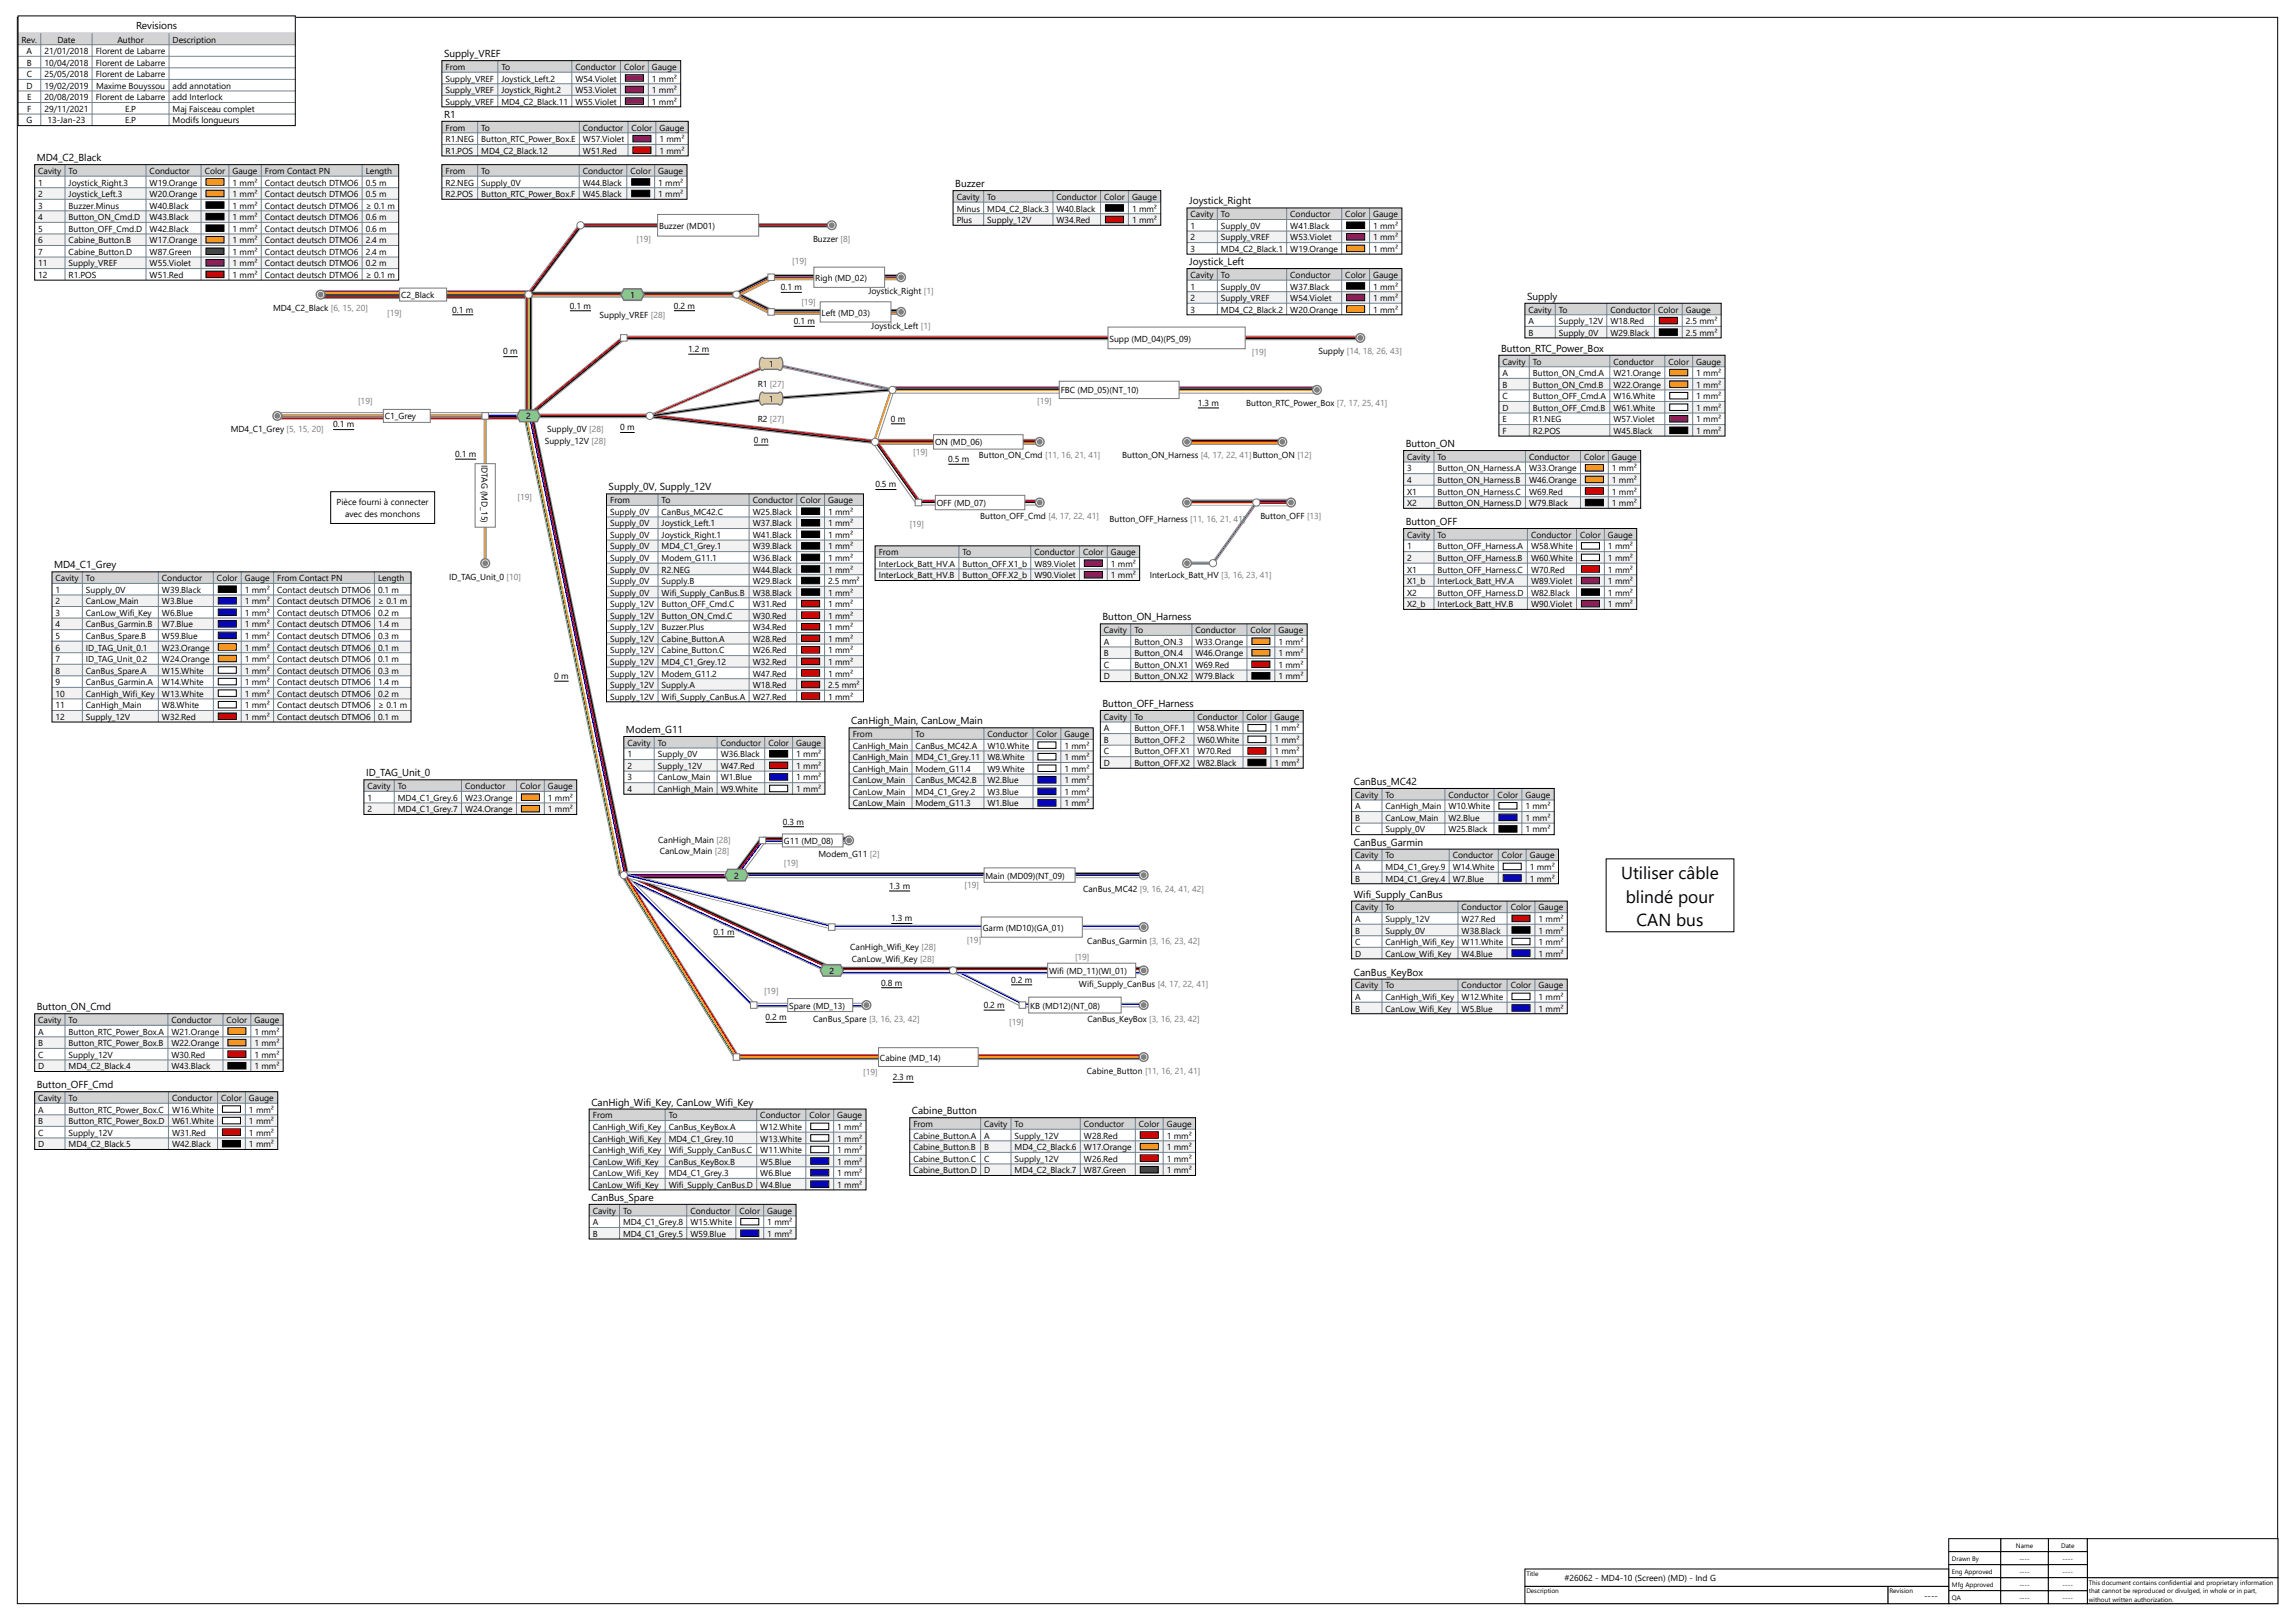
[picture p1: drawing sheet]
<svg xmlns="http://www.w3.org/2000/svg" width="841mm" height="594mm" viewBox="0 0 841 594" stroke-linecap="round" stroke-linejoin="round" font-family="sans-serif">
<defs><g id="words">
<g font-size="6.3">
<text x="594.1" y="322.3">Utiliser câble</text>
<text x="595.8" y="330.7">blindé pour</text>
<text x="599.7" y="339.2">CAN bus</text>
</g>
<g font-size="3.7">
<text x="49.9" y="10.5">Revisions</text>
<text x="162.7" y="20.9">Supply_VREF</text>
<text x="162.7" y="43.2">R1</text>
<text x="13.5" y="59">MD4_C2_Black</text>
<text x="350" y="68.6">Buzzer</text>
<text x="435.8" y="74.9">Joystick_Right</text>
<text x="435.8" y="97.1">Joystick_Left</text>
<text x="559.6" y="109.8">Supply</text>
<text x="550.1" y="128.9">Button_RTC_Power_Box</text>
<text x="515.1" y="163.8">Button_ON</text>
<text x="223" y="179.7">Supply_0V, Supply_12V</text>
<text x="515.1" y="192.4">Button_OFF</text>
<text x="19.8" y="208.3">MD4_C1_Grey</text>
<text x="404" y="227.3">Button_ON_Harness</text>
<text x="404" y="259.1">Button_OFF_Harness</text>
<text x="229.4" y="268.6">Modem_G11</text>
<text x="311.9" y="265.4">CanHigh_Main, CanLow_Main</text>
<text x="134.1" y="284.5">ID_TAG_Unit_0</text>
<text x="496.1" y="287.6">CanBus_MC42</text>
<text x="496.1" y="309.9">CanBus_Garmin</text>
<text x="496.1" y="328.9">Wifi_Supply_CanBus</text>
<text x="496.1" y="357.5">CanBus_KeyBox</text>
<text x="13.5" y="370.2">Button_ON_Cmd</text>
<text x="13.5" y="398.8">Button_OFF_Cmd</text>
<text x="216.7" y="405.1">CanHigh_Wifi_Key, CanLow_Wifi_Key</text>
<text x="334.2" y="408.3">Cabine_Button</text>
<text x="216.7" y="440">CanBus_Spare</text>
</g>
<g font-size="3.2">
<text x="7.9" y="15.6">Rev.</text>
<text x="21.1" y="15.6">Date</text>
<text x="43" y="15.6">Author</text>
<text x="63.3" y="15.6">Description</text>
<text x="9.8" y="19.8">A</text>
<text x="16.3" y="19.8">21/01/2018</text>
<text x="35.1" y="19.8">Florent de Labarre</text>
<text x="9.8" y="28.3">C</text>
<text x="9.9" y="24.1">B</text>
<text x="16.3" y="24.1">10/04/2018</text>
<text x="16.3" y="28.3">25/05/2018</text>
<text x="35.1" y="24.1">Florent de Labarre</text>
<text x="35.1" y="28.3">Florent de Labarre</text>
<text x="163.2" y="25.7">From</text>
<text x="163.2" y="29.9">Supply_VREF</text>
<text x="183.8" y="25.7">To</text>
<text x="183.8" y="29.9">Joystick_Left.2</text>
<text x="210.9" y="25.7">Conductor</text>
<text x="210.9" y="29.9">W54.Violet</text>
<text x="228.7" y="25.7">Color</text>
<text x="238.9" y="25.7">Gauge</text>
<text x="238.9" y="29.9">1 mm²</text>
<text x="9.7" y="32.5">D</text>
<text x="16.3" y="32.5">19/02/2019</text>
<text x="35.2" y="32.5">Maxime Bouyssou</text>
<text x="63.3" y="32.5">add annotation</text>
<text x="163.2" y="34.1">Supply_VREF</text>
<text x="183.8" y="34.1">Joystick_Right.2</text>
<text x="210.9" y="34.1">W53.Violet</text>
<text x="238.9" y="34.1">1 mm²</text>
<text x="10" y="36.8">E</text>
<text x="10" y="41">F</text>
<text x="16.3" y="36.8">20/08/2019</text>
<text x="16.3" y="41">29/11/2021</text>
<text x="35.1" y="36.8">Florent de Labarre</text>
<text x="45.8" y="41">E.P</text>
<text x="63.3" y="36.8">add Interlock</text>
<text x="63.3" y="41">Maj Faisceau complet</text>
<text x="163.2" y="38.4">Supply_VREF</text>
<text x="183.8" y="38.4">MD4_C2_Black.11</text>
<text x="210.9" y="38.4">W55.Violet</text>
<text x="238.9" y="38.4">1 mm²</text>
<text x="9.7" y="45.2">G</text>
<text x="17.4" y="45.2">13-Jan-23</text>
<text x="45.8" y="45.2">E.P</text>
<text x="63.3" y="45.2">Modifs longueurs</text>
<text x="163.2" y="47.9">From</text>
<text x="176.4" y="47.9">To</text>
<text x="213.6" y="47.9">Conductor</text>
<text x="231.5" y="47.9">Color</text>
<text x="241.7" y="47.9">Gauge</text>
<text x="163.2" y="52.1">R1.NEG</text>
<text x="176.4" y="52.1">Button_RTC_Power_Box.E</text>
<text x="213.6" y="52.1">W57.Violet</text>
<text x="241.7" y="52.1">1 mm²</text>
<text x="163.2" y="56.3">R1.POS</text>
<text x="176.4" y="56.3">MD4_C2_Black.12</text>
<text x="213.6" y="56.3">W51.Red</text>
<text x="241.7" y="56.3">1 mm²</text>
<text x="14" y="63.8">Cavity</text>
<text x="25.2" y="63.8">To</text>
<text x="54.8" y="63.8">Conductor</text>
<text x="75" y="63.8">Color</text>
<text x="85.2" y="63.8">Gauge</text>
<text x="97.1" y="63.8">From Contact PN</text>
<text x="134" y="63.8">Length</text>
<text x="163.2" y="63.8">From</text>
<text x="176.4" y="63.8">To</text>
<text x="213.6" y="63.8">Conductor</text>
<text x="231" y="63.8">Color</text>
<text x="241.2" y="63.8">Gauge</text>
<text x="14" y="68">1</text>
<text x="25.2" y="68">Joystick_Right.3</text>
<text x="54.8" y="68">W19.Orange</text>
<text x="85.2" y="68">1 mm²</text>
<text x="97.1" y="68">Contact deutsch DTMO6</text>
<text x="134" y="68">0.5 m</text>
<text x="163.2" y="68">R2.NEG</text>
<text x="176.4" y="68">Supply_0V</text>
<text x="213.6" y="68">W44.Black</text>
<text x="241.2" y="68">1 mm²</text>
<text x="14" y="72.2">2</text>
<text x="14" y="76.5">3</text>
<text x="25.2" y="72.2">Joystick_Left.3</text>
<text x="25.2" y="76.5">Buzzer.Minus</text>
<text x="54.8" y="72.2">W20.Orange</text>
<text x="54.8" y="76.5">W40.Black</text>
<text x="85.2" y="72.2">1 mm²</text>
<text x="85.2" y="76.5">1 mm²</text>
<text x="97.1" y="72.2">Contact deutsch DTMO6</text>
<text x="97.1" y="76.5">Contact deutsch DTMO6</text>
<text x="134" y="72.2">0.5 m</text>
<text x="134" y="76.5">≥ 0.1 m</text>
<text x="163.2" y="72.2">R2.POS</text>
<text x="176.4" y="72.2">Button_RTC_Power_Box.F</text>
<text x="213.6" y="72.2">W45.Black</text>
<text x="241.2" y="72.2">1 mm²</text>
<text x="350.6" y="73.3">Cavity</text>
<text x="350.6" y="77.5">Minus</text>
<text x="361.8" y="73.3">To</text>
<text x="361.8" y="77.5">MD4_C2_Black.3</text>
<text x="387.2" y="73.3">Conductor</text>
<text x="387.2" y="77.5">W40.Black</text>
<text x="404.6" y="73.3">Color</text>
<text x="414.8" y="73.3">Gauge</text>
<text x="414.8" y="77.5">1 mm²</text>
<text x="14" y="80.7">4</text>
<text x="25.2" y="80.7">Button_ON_Cmd.D</text>
<text x="54.8" y="80.7">W43.Black</text>
<text x="85.2" y="80.7">1 mm²</text>
<text x="97.1" y="80.7">Contact deutsch DTMO6</text>
<text x="134" y="80.7">0.6 m</text>
<text x="241.5" y="83.9">Buzzer (MD01)</text>
<text x="350.6" y="81.7">Plus</text>
<text x="361.8" y="81.7">Supply_12V</text>
<text x="387.2" y="81.7">W34.Red</text>
<text x="414.8" y="81.7">1 mm²</text>
<text x="436.3" y="79.6">Cavity</text>
<text x="436.3" y="83.9">1</text>
<text x="447.4" y="79.6">To</text>
<text x="447.4" y="83.9">Supply_0V</text>
<text x="472.8" y="79.6">Conductor</text>
<text x="472.8" y="83.9">W41.Black</text>
<text x="493" y="79.6">Color</text>
<text x="503.2" y="79.6">Gauge</text>
<text x="503.2" y="83.9">1 mm²</text>
<text x="14" y="84.9">5</text>
<text x="14" y="89.2">6</text>
<text x="25.2" y="84.9">Button_OFF_Cmd.D</text>
<text x="25.2" y="89.2">Cabine_Button.B</text>
<text x="54.8" y="84.9">W42.Black</text>
<text x="54.8" y="89.2">W17.Orange</text>
<text x="85.2" y="84.9">1 mm²</text>
<text x="85.2" y="89.2">1 mm²</text>
<text x="97.1" y="84.9">Contact deutsch DTMO6</text>
<text x="97.1" y="89.2">Contact deutsch DTMO6</text>
<text x="134" y="84.9">0.6 m</text>
<text x="134" y="89.2">2.4 m</text>
<text x="297.9" y="88.6">Buzzer [8]</text>
<text x="436.3" y="88.1">2</text>
<text x="447.4" y="88.1">Supply_VREF</text>
<text x="472.8" y="88.1">W53.Violet</text>
<text x="503.2" y="88.1">1 mm²</text>
<text x="14" y="93.4">7</text>
<text x="25.2" y="93.4">Cabine_Button.D</text>
<text x="54.8" y="93.4">W87.Green</text>
<text x="85.2" y="93.4">1 mm²</text>
<text x="97.1" y="93.4">Contact deutsch DTMO6</text>
<text x="134" y="93.4">2.4 m</text>
<text x="436.3" y="92.3">3</text>
<text x="447.4" y="92.3">MD4_C2_Black.1</text>
<text x="472.8" y="92.3">W19.Orange</text>
<text x="503.2" y="92.3">1 mm²</text>
<text x="14" y="97.6">11</text>
<text x="14" y="101.9">12</text>
<text x="25.2" y="97.6">Supply_VREF</text>
<text x="25.2" y="101.9">R1.POS</text>
<text x="54.8" y="97.6">W55.Violet</text>
<text x="54.8" y="101.9">W51.Red</text>
<text x="85.2" y="97.6">1 mm²</text>
<text x="85.2" y="101.9">1 mm²</text>
<text x="97.1" y="97.6">Contact deutsch DTMO6</text>
<text x="97.1" y="101.9">Contact deutsch DTMO6</text>
<text x="134" y="97.6">0.2 m</text>
<text x="134" y="101.9">≥ 0.1 m</text>
<text x="436.3" y="101.9">Cavity</text>
<text x="447.4" y="101.9">To</text>
<text x="472.8" y="101.9">Conductor</text>
<text x="493" y="101.9">Color</text>
<text x="503.2" y="101.9">Gauge</text>
<text x="286.1" y="106.4">0.1 m</text>
<text x="298.8" y="102.9">Righ (MD_02)</text>
<text x="318.2" y="107.7">Joystick_Right [1]</text>
<text x="436.3" y="106.1">1</text>
<text x="447.4" y="106.1">Supply_0V</text>
<text x="472.8" y="106.1">W37.Black</text>
<text x="503.2" y="106.1">1 mm²</text>
<text x="147" y="109.3">C2_Black</text>
<text x="208.9" y="113.1">0.1 m</text>
<text x="230.9" y="109.3">1</text>
<text x="247" y="113.1">0.2 m</text>
<text x="436.3" y="110.3">2</text>
<text x="447.4" y="110.3">Supply_VREF</text>
<text x="472.8" y="110.3">W54.Violet</text>
<text x="503.2" y="110.3">1 mm²</text>
<text x="100.1" y="114">MD4_C2_Black [6, 15, 20]</text>
<text x="165.7" y="114.6">0.1 m</text>
<text x="219.7" y="116.4">Supply_VREF [28]</text>
<text x="290.9" y="118.8">0.1 m</text>
<text x="301.1" y="115.6">Left (MD_03)</text>
<text x="436.3" y="114.6">3</text>
<text x="447.4" y="114.6">MD4_C2_Black.2</text>
<text x="472.8" y="114.6">W20.Orange</text>
<text x="503.2" y="114.6">1 mm²</text>
<text x="560.1" y="114.6">Cavity</text>
<text x="560.1" y="118.8">A</text>
<text x="571.3" y="114.6">To</text>
<text x="571.3" y="118.8">Supply_12V</text>
<text x="590.1" y="114.6">Conductor</text>
<text x="590.1" y="118.8">W18.Red</text>
<text x="607.6" y="114.6">Color</text>
<text x="617.8" y="114.6">Gauge</text>
<text x="617.8" y="118.8">2.5 mm²</text>
<text x="319.3" y="120.4">Joystick_Left [1]</text>
<text x="406.6" y="125.1">Supp (MD_04)(PS_09)</text>
<text x="560.1" y="123">B</text>
<text x="571.3" y="123">Supply_0V</text>
<text x="590.1" y="123">W29.Black</text>
<text x="617.8" y="123">2.5 mm²</text>
<text x="184.4" y="129.9">0 m</text>
<text x="252.2" y="129">1.2 m</text>
<text x="483.1" y="129.9">Supply [14, 18, 26, 43]</text>
<text x="281.7" y="134.7">1</text>
<text x="550.6" y="133.6">Cavity</text>
<text x="550.6" y="137.8">A</text>
<text x="561.7" y="133.6">To</text>
<text x="561.7" y="137.8">Button_ON_Cmd.A</text>
<text x="591.2" y="133.6">Conductor</text>
<text x="591.2" y="137.8">W21.Orange</text>
<text x="611.4" y="133.6">Color</text>
<text x="621.6" y="133.6">Gauge</text>
<text x="621.6" y="137.8">1 mm²</text>
<text x="277.7" y="141.8">R1 [27]</text>
<text x="550.6" y="142.1">B</text>
<text x="561.7" y="142.1">Button_ON_Cmd.B</text>
<text x="591.2" y="142.1">W22.Orange</text>
<text x="621.6" y="142.1">1 mm²</text>
<text x="281.7" y="147.4">1</text>
<text x="388.7" y="144.2">FBC (MD_05)(NT_10)</text>
<text x="439" y="148.7">1.3 m</text>
<text x="456.7" y="149">Button_RTC_Power_Box [7, 17, 25, 41]</text>
<text x="550.6" y="146.3">C</text>
<text x="561.7" y="146.3">Button_OFF_Cmd.A</text>
<text x="591.2" y="146.3">W16.White</text>
<text x="621.6" y="146.3">1 mm²</text>
<text x="141" y="153.7">C1_Grey</text>
<text x="192.8" y="153.7">2</text>
<text x="277.7" y="154.5">R2 [27]</text>
<text x="326.5" y="154.5">0 m</text>
<text x="550.6" y="150.5">D</text>
<text x="550.6" y="154.8">E</text>
<text x="561.7" y="150.5">Button_OFF_Cmd.B</text>
<text x="561.7" y="154.8">R1.NEG</text>
<text x="591.2" y="150.5">W61.White</text>
<text x="591.2" y="154.8">W57.Violet</text>
<text x="621.6" y="150.5">1 mm²</text>
<text x="621.6" y="154.8">1 mm²</text>
<text x="84.6" y="158.5">MD4_C1_Grey [5, 15, 20]</text>
<text x="122.1" y="156.6">0.1 m</text>
<text x="200.5" y="158.5">Supply_0V [28]</text>
<text x="227.3" y="157.7">0 m</text>
<text x="550.6" y="159">F</text>
<text x="561.7" y="159">R2.POS</text>
<text x="591.2" y="159">W45.Black</text>
<text x="621.6" y="159">1 mm²</text>
<text x="166.8" y="167.5">0.1 m</text>
<text x="199.7" y="162.7">Supply_12V [28]</text>
<text x="276.3" y="162.3">0 m</text>
<text x="342.6" y="163.2">ON (MD_06)</text>
<text x="176.5" y="170.4" transform="rotate(90 176.5 170.4)">IDTAG (MD_15)</text>
<text x="347.5" y="169.3">0.5 m</text>
<text x="358.7" y="168">Button_ON_Cmd [11, 16, 21, 41]</text>
<text x="411.3" y="168">Button_ON_Harness [4, 17, 22, 41]Button_ON [12]</text>
<text x="515.7" y="168.5">Cavity</text>
<text x="515.7" y="172.8">3</text>
<text x="526.8" y="168.5">To</text>
<text x="526.8" y="172.8">Button_ON_Harness.A</text>
<text x="560.3" y="168.5">Conductor</text>
<text x="560.3" y="172.8">W33.Orange</text>
<text x="580.5" y="168.5">Color</text>
<text x="590.7" y="168.5">Gauge</text>
<text x="590.7" y="172.8">1 mm²</text>
<text x="320.8" y="178.6">0.5 m</text>
<text x="515.7" y="177">4</text>
<text x="526.8" y="177">Button_ON_Harness.B</text>
<text x="560.3" y="177">W46.Orange</text>
<text x="590.7" y="177">1 mm²</text>
<text x="123.3" y="185.2">Pièce fourni à connecter</text>
<text x="223.6" y="184.4">From</text>
<text x="242.5" y="184.4">To</text>
<text x="275.8" y="184.4">Conductor</text>
<text x="293.3" y="184.4">Color</text>
<text x="303.5" y="184.4">Gauge</text>
<text x="343.3" y="185.5">OFF (MD_07)</text>
<text x="515.7" y="181.2">X1</text>
<text x="515.7" y="185.5">X2</text>
<text x="526.8" y="181.2">Button_ON_Harness.C</text>
<text x="526.8" y="185.5">Button_ON_Harness.D</text>
<text x="560.3" y="181.2">W69.Red</text>
<text x="560.3" y="185.5">W79.Black</text>
<text x="590.7" y="181.2">1 mm²</text>
<text x="590.7" y="185.5">1 mm²</text>
<text x="126.5" y="189.4">avec des monchons</text>
<text x="223.6" y="188.6">Supply_0V</text>
<text x="242.5" y="188.6">CanBus_MC42.C</text>
<text x="275.8" y="188.6">W25.Black</text>
<text x="303.5" y="188.6">1 mm²</text>
<text x="359.2" y="190.2">Button_OFF_Cmd [4, 17, 22, 41]</text>
<text x="406.6" y="191.3">Button_OFF_Harness [11, 16, 21, 41]</text>
<text x="461.9" y="190.2">Button_OFF [13]</text>
<text x="223.6" y="192.9">Supply_0V</text>
<text x="223.6" y="197.1">Supply_0V</text>
<text x="242.5" y="192.9">Joystick_Left.1</text>
<text x="242.5" y="197.1">Joystick_Right.1</text>
<text x="275.8" y="192.9">W37.Black</text>
<text x="275.8" y="197.1">W41.Black</text>
<text x="303.5" y="192.9">1 mm²</text>
<text x="303.5" y="197.1">1 mm²</text>
<text x="515.7" y="197.1">Cavity</text>
<text x="526.8" y="197.1">To</text>
<text x="561" y="197.1">Conductor</text>
<text x="579" y="197.1">Color</text>
<text x="589.2" y="197.1">Gauge</text>
<text x="223.6" y="201.3">Supply_0V</text>
<text x="242.5" y="201.3">MD4_C1_Grey.1</text>
<text x="275.8" y="201.3">W39.Black</text>
<text x="303.5" y="201.3">1 mm²</text>
<text x="322" y="203.5">From</text>
<text x="352.7" y="203.5">To</text>
<text x="379.1" y="203.5">Conductor</text>
<text x="396.9" y="203.5">Color</text>
<text x="407.1" y="203.5">Gauge</text>
<text x="515.7" y="201.3">1</text>
<text x="526.8" y="201.3">Button_OFF_Harness.A</text>
<text x="561" y="201.3">W58.White</text>
<text x="589.2" y="201.3">1 mm²</text>
<text x="223.6" y="205.6">Supply_0V</text>
<text x="223.6" y="209.8">Supply_0V</text>
<text x="242.5" y="205.6">Modem_G11.1</text>
<text x="242.5" y="209.8">R2.NEG</text>
<text x="275.8" y="205.6">W36.Black</text>
<text x="275.8" y="209.8">W44.Black</text>
<text x="303.5" y="205.6">1 mm²</text>
<text x="303.5" y="209.8">1 mm²</text>
<text x="322" y="207.7">InterLock_Batt_HV.A</text>
<text x="352.7" y="207.7">Button_OFF.X1_b</text>
<text x="379.1" y="207.7">W89.Violet</text>
<text x="407.1" y="207.7">1 mm²</text>
<text x="515.7" y="205.6">2</text>
<text x="515.7" y="209.8">X1</text>
<text x="526.8" y="205.6">Button_OFF_Harness.B</text>
<text x="526.8" y="209.8">Button_OFF_Harness.C</text>
<text x="561" y="205.6">W60.White</text>
<text x="561" y="209.8">W70.Red</text>
<text x="589.2" y="205.6">1 mm²</text>
<text x="589.2" y="209.8">1 mm²</text>
<text x="20.4" y="213">Cavity</text>
<text x="31.5" y="213">To</text>
<text x="59.3" y="213">Conductor</text>
<text x="79.5" y="213">Color</text>
<text x="89.7" y="213">Gauge</text>
<text x="101.6" y="213">From Contact PN</text>
<text x="138.5" y="213">Length</text>
<text x="164.6" y="212.5">ID_TAG_Unit_0 [10]</text>
<text x="223.6" y="214">Supply_0V</text>
<text x="242.5" y="214">Supply.B</text>
<text x="275.8" y="214">W29.Black</text>
<text x="303.5" y="214">2.5 mm²</text>
<text x="322" y="211.9">InterLock_Batt_HV.B</text>
<text x="352.7" y="211.9">Button_OFF.X2_b</text>
<text x="379.1" y="211.9">W90.Violet</text>
<text x="407.1" y="211.9">1 mm²</text>
<text x="421.3" y="211.7">InterLock_Batt_HV [3, 16, 23, 41]</text>
<text x="515.7" y="214">X1_b</text>
<text x="526.8" y="214">InterLock_Batt_HV.A</text>
<text x="561" y="214">W89.Violet</text>
<text x="589.2" y="214">1 mm²</text>
<text x="20.4" y="217.2">1</text>
<text x="20.4" y="221.4">2</text>
<text x="31.5" y="217.2">Supply_0V</text>
<text x="31.5" y="221.4">CanLow_Main</text>
<text x="59.3" y="217.2">W39.Black</text>
<text x="59.3" y="221.4">W3.Blue</text>
<text x="89.7" y="217.2">1 mm²</text>
<text x="89.7" y="221.4">1 mm²</text>
<text x="101.6" y="217.2">Contact deutsch DTMO6</text>
<text x="101.6" y="221.4">Contact deutsch DTMO6</text>
<text x="138.5" y="217.2">0.1 m</text>
<text x="138.5" y="221.4">≥ 0.1 m</text>
<text x="223.6" y="218.3">Supply_0V</text>
<text x="242.5" y="218.3">Wifi_Supply_CanBus.B</text>
<text x="275.8" y="218.3">W38.Black</text>
<text x="303.5" y="218.3">1 mm²</text>
<text x="515.7" y="218.3">X2</text>
<text x="526.8" y="218.3">Button_OFF_Harness.D</text>
<text x="561" y="218.3">W82.Black</text>
<text x="589.2" y="218.3">1 mm²</text>
<text x="20.4" y="225.7">3</text>
<text x="31.5" y="225.7">CanLow_Wifi_Key</text>
<text x="59.3" y="225.7">W6.Blue</text>
<text x="89.7" y="225.7">1 mm²</text>
<text x="101.6" y="225.7">Contact deutsch DTMO6</text>
<text x="138.5" y="225.7">0.2 m</text>
<text x="223.6" y="222.5">Supply_12V</text>
<text x="223.6" y="226.7">Supply_12V</text>
<text x="242.5" y="222.5">Button_OFF_Cmd.C</text>
<text x="242.5" y="226.7">Button_ON_Cmd.C</text>
<text x="275.8" y="222.5">W31.Red</text>
<text x="275.8" y="226.7">W30.Red</text>
<text x="303.5" y="222.5">1 mm²</text>
<text x="303.5" y="226.7">1 mm²</text>
<text x="515.7" y="222.5">X2_b</text>
<text x="526.8" y="222.5">InterLock_Batt_HV.B</text>
<text x="561" y="222.5">W90.Violet</text>
<text x="589.2" y="222.5">1 mm²</text>
<text x="20.4" y="229.9">4</text>
<text x="31.5" y="229.9">CanBus_Garmin.B</text>
<text x="59.3" y="229.9">W7.Blue</text>
<text x="89.7" y="229.9">1 mm²</text>
<text x="101.6" y="229.9">Contact deutsch DTMO6</text>
<text x="138.5" y="229.9">1.4 m</text>
<text x="223.6" y="231">Supply_12V</text>
<text x="242.5" y="231">Buzzer.Plus</text>
<text x="275.8" y="231">W34.Red</text>
<text x="303.5" y="231">1 mm²</text>
<text x="404.5" y="232">Cavity</text>
<text x="415.7" y="232">To</text>
<text x="438.1" y="232">Conductor</text>
<text x="458.3" y="232">Color</text>
<text x="468.5" y="232">Gauge</text>
<text x="20.4" y="234.1">5</text>
<text x="20.4" y="238.4">6</text>
<text x="31.5" y="234.1">CanBus_Spare.B</text>
<text x="31.5" y="238.4">ID_TAG_Unit_0.1</text>
<text x="59.3" y="234.1">W59.Blue</text>
<text x="59.3" y="238.4">W23.Orange</text>
<text x="89.7" y="234.1">1 mm²</text>
<text x="89.7" y="238.4">1 mm²</text>
<text x="101.6" y="234.1">Contact deutsch DTMO6</text>
<text x="101.6" y="238.4">Contact deutsch DTMO6</text>
<text x="138.5" y="234.1">0.3 m</text>
<text x="138.5" y="238.4">0.1 m</text>
<text x="223.6" y="235.2">Supply_12V</text>
<text x="223.6" y="239.4">Supply_12V</text>
<text x="242.5" y="235.2">Cabine_Button.A</text>
<text x="242.5" y="239.4">Cabine_Button.C</text>
<text x="275.8" y="235.2">W28.Red</text>
<text x="275.8" y="239.4">W26.Red</text>
<text x="303.5" y="235.2">1 mm²</text>
<text x="303.5" y="239.4">1 mm²</text>
<text x="404.5" y="236.3">A</text>
<text x="415.7" y="236.3">Button_ON.3</text>
<text x="438.1" y="236.3">W33.Orange</text>
<text x="468.5" y="236.3">1 mm²</text>
<text x="20.4" y="242.6">7</text>
<text x="31.5" y="242.6">ID_TAG_Unit_0.2</text>
<text x="59.3" y="242.6">W24.Orange</text>
<text x="89.7" y="242.6">1 mm²</text>
<text x="101.6" y="242.6">Contact deutsch DTMO6</text>
<text x="138.5" y="242.6">0.1 m</text>
<text x="223.6" y="243.7">Supply_12V</text>
<text x="242.5" y="243.7">MD4_C1_Grey.12</text>
<text x="275.8" y="243.7">W32.Red</text>
<text x="303.5" y="243.7">1 mm²</text>
<text x="404.5" y="240.5">B</text>
<text x="404.5" y="244.7">C</text>
<text x="415.7" y="240.5">Button_ON.4</text>
<text x="415.7" y="244.7">Button_ON.X1</text>
<text x="438.1" y="240.5">W46.Orange</text>
<text x="438.1" y="244.7">W69.Red</text>
<text x="468.5" y="240.5">1 mm²</text>
<text x="468.5" y="244.7">1 mm²</text>
<text x="20.4" y="246.8">8</text>
<text x="20.4" y="251.1">9</text>
<text x="31.5" y="246.8">CanBus_Spare.A</text>
<text x="31.5" y="251.1">CanBus_Garmin.A</text>
<text x="59.3" y="246.8">W15.White</text>
<text x="59.3" y="251.1">W14.White</text>
<text x="89.7" y="246.8">1 mm²</text>
<text x="89.7" y="251.1">1 mm²</text>
<text x="101.6" y="246.8">Contact deutsch DTMO6</text>
<text x="101.6" y="251.1">Contact deutsch DTMO6</text>
<text x="138.5" y="246.8">0.3 m</text>
<text x="138.5" y="251.1">1.4 m</text>
<text x="203.1" y="248.8">0 m</text>
<text x="223.6" y="247.9">Supply_12V</text>
<text x="242.5" y="247.9">Modem_G11.2</text>
<text x="275.8" y="247.9">W47.Red</text>
<text x="303.5" y="247.9">1 mm²</text>
<text x="404.5" y="249">D</text>
<text x="415.7" y="249">Button_ON.X2</text>
<text x="438.1" y="249">W79.Black</text>
<text x="468.5" y="249">1 mm²</text>
<text x="20.4" y="255.3">10</text>
<text x="31.5" y="255.3">CanHigh_Wifi_Key</text>
<text x="59.3" y="255.3">W13.White</text>
<text x="89.7" y="255.3">1 mm²</text>
<text x="101.6" y="255.3">Contact deutsch DTMO6</text>
<text x="138.5" y="255.3">0.2 m</text>
<text x="223.6" y="252.1">Supply_12V</text>
<text x="223.6" y="256.4">Supply_12V</text>
<text x="242.5" y="252.1">Supply.A</text>
<text x="242.5" y="256.4">Wifi_Supply_CanBus.A</text>
<text x="275.8" y="252.1">W18.Red</text>
<text x="275.8" y="256.4">W27.Red</text>
<text x="303.5" y="252.1">2.5 mm²</text>
<text x="303.5" y="256.4">1 mm²</text>
<text x="20.4" y="259.5">11</text>
<text x="20.4" y="263.8">12</text>
<text x="31.5" y="259.5">CanHigh_Main</text>
<text x="31.5" y="263.8">Supply_12V</text>
<text x="59.3" y="259.5">W8.White</text>
<text x="59.3" y="263.8">W32.Red</text>
<text x="89.7" y="259.5">1 mm²</text>
<text x="89.7" y="263.8">1 mm²</text>
<text x="101.6" y="259.5">Contact deutsch DTMO6</text>
<text x="101.6" y="263.8">Contact deutsch DTMO6</text>
<text x="138.5" y="259.5">≥ 0.1 m</text>
<text x="138.5" y="263.8">0.1 m</text>
<text x="404.5" y="263.8">Cavity</text>
<text x="415.7" y="263.8">To</text>
<text x="438.8" y="263.8">Conductor</text>
<text x="456.8" y="263.8">Color</text>
<text x="467" y="263.8">Gauge</text>
<text x="404.5" y="268">A</text>
<text x="415.7" y="268">Button_OFF.1</text>
<text x="438.8" y="268">W58.White</text>
<text x="467" y="268">1 mm²</text>
<text x="229.9" y="273.3">Cavity</text>
<text x="241.1" y="273.3">To</text>
<text x="264.1" y="273.3">Conductor</text>
<text x="281.6" y="273.3">Color</text>
<text x="291.8" y="273.3">Gauge</text>
<text x="312.5" y="270.1">From</text>
<text x="312.5" y="274.4">CanHigh_Main</text>
<text x="335.5" y="270.1">To</text>
<text x="335.5" y="274.4">CanBus_MC42.A</text>
<text x="361.9" y="270.1">Conductor</text>
<text x="361.9" y="274.4">W10.White</text>
<text x="379.9" y="270.1">Color</text>
<text x="390.1" y="270.1">Gauge</text>
<text x="390.1" y="274.4">1 mm²</text>
<text x="404.5" y="272.2">B</text>
<text x="415.7" y="272.2">Button_OFF.2</text>
<text x="438.8" y="272.2">W60.White</text>
<text x="467" y="272.2">1 mm²</text>
<text x="229.9" y="277.5">1</text>
<text x="229.9" y="281.8">2</text>
<text x="241.1" y="277.5">Supply_0V</text>
<text x="241.1" y="281.8">Supply_12V</text>
<text x="264.1" y="277.5">W36.Black</text>
<text x="264.1" y="281.8">W47.Red</text>
<text x="291.8" y="277.5">1 mm²</text>
<text x="291.8" y="281.8">1 mm²</text>
<text x="312.5" y="278.6">CanHigh_Main</text>
<text x="335.5" y="278.6">MD4_C1_Grey.11</text>
<text x="361.9" y="278.6">W8.White</text>
<text x="390.1" y="278.6">1 mm²</text>
<text x="404.5" y="276.5">C</text>
<text x="404.5" y="280.7">D</text>
<text x="415.7" y="276.5">Button_OFF.X1</text>
<text x="415.7" y="280.7">Button_OFF.X2</text>
<text x="438.8" y="276.5">W70.Red</text>
<text x="438.8" y="280.7">W82.Black</text>
<text x="467" y="276.5">1 mm²</text>
<text x="467" y="280.7">1 mm²</text>
<text x="229.9" y="286">3</text>
<text x="241.1" y="286">CanLow_Main</text>
<text x="264.1" y="286">W1.Blue</text>
<text x="291.8" y="286">1 mm²</text>
<text x="312.5" y="282.8">CanHigh_Main</text>
<text x="312.5" y="287.1">CanLow_Main</text>
<text x="335.5" y="282.8">Modem_G11.4</text>
<text x="335.5" y="287.1">CanBus_MC42.B</text>
<text x="361.9" y="282.8">W9.White</text>
<text x="361.9" y="287.1">W2.Blue</text>
<text x="390.1" y="282.8">1 mm²</text>
<text x="390.1" y="287.1">1 mm²</text>
<text x="134.7" y="289.2">Cavity</text>
<text x="134.7" y="293.4">1</text>
<text x="145.8" y="289.2">To</text>
<text x="145.8" y="293.4">MD4_C1_Grey.6</text>
<text x="170.4" y="289.2">Conductor</text>
<text x="170.4" y="293.4">W23.Orange</text>
<text x="190.6" y="289.2">Color</text>
<text x="200.8" y="289.2">Gauge</text>
<text x="200.8" y="293.4">1 mm²</text>
<text x="229.9" y="290.2">4</text>
<text x="241.1" y="290.2">CanHigh_Main</text>
<text x="264.1" y="290.2">W9.White</text>
<text x="291.8" y="290.2">1 mm²</text>
<text x="312.5" y="291.3">CanLow_Main</text>
<text x="335.5" y="291.3">MD4_C1_Grey.2</text>
<text x="361.9" y="291.3">W3.Blue</text>
<text x="390.1" y="291.3">1 mm²</text>
<text x="496.6" y="292.4">Cavity</text>
<text x="507.8" y="292.4">To</text>
<text x="530.8" y="292.4">Conductor</text>
<text x="548.8" y="292.4">Color</text>
<text x="559" y="292.4">Gauge</text>
<text x="134.7" y="297.6">2</text>
<text x="145.8" y="297.6">MD4_C1_Grey.7</text>
<text x="170.4" y="297.6">W24.Orange</text>
<text x="200.8" y="297.6">1 mm²</text>
<text x="312.5" y="295.5">CanLow_Main</text>
<text x="335.5" y="295.5">Modem_G11.3</text>
<text x="361.9" y="295.5">W1.Blue</text>
<text x="390.1" y="295.5">1 mm²</text>
<text x="496.6" y="296.6">A</text>
<text x="507.8" y="296.6">CanHigh_Main</text>
<text x="530.8" y="296.6">W10.White</text>
<text x="559" y="296.6">1 mm²</text>
<text x="286.9" y="302.1">0.3 m</text>
<text x="496.6" y="300.8">B</text>
<text x="496.6" y="305.1">C</text>
<text x="507.8" y="300.8">CanLow_Main</text>
<text x="507.8" y="305.1">Supply_0V</text>
<text x="530.8" y="300.8">W2.Blue</text>
<text x="530.8" y="305.1">W25.Black</text>
<text x="559" y="300.8">1 mm²</text>
<text x="559" y="305.1">1 mm²</text>
<text x="241.2" y="308.8">CanHigh_Main [28]</text>
<text x="287.2" y="309.3">G11 (MD_08)</text>
<text x="241.7" y="313">CanLow_Main [28]</text>
<text x="300" y="314.1">Modem_G11 [2]</text>
<text x="496.6" y="314.6">Cavity</text>
<text x="507.8" y="314.6">To</text>
<text x="532.4" y="314.6">Conductor</text>
<text x="550.4" y="314.6">Color</text>
<text x="560.6" y="314.6">Gauge</text>
<text x="269" y="322">2</text>
<text x="361.2" y="322">Main (MD09)(NT_09)</text>
<text x="496.6" y="318.8">A</text>
<text x="496.6" y="323">B</text>
<text x="507.8" y="318.8">MD4_C1_Grey.9</text>
<text x="507.8" y="323">MD4_C1_Grey.4</text>
<text x="532.4" y="318.8">W14.White</text>
<text x="532.4" y="323">W7.Blue</text>
<text x="560.6" y="318.8">1 mm²</text>
<text x="560.6" y="323">1 mm²</text>
<text x="325.8" y="325.7">1.3 m</text>
<text x="396.9" y="326.8">CanBus_MC42 [9, 16, 24, 41, 42]</text>
<text x="496.6" y="333.6">Cavity</text>
<text x="507.8" y="333.6">To</text>
<text x="535.6" y="333.6">Conductor</text>
<text x="553.6" y="333.6">Color</text>
<text x="563.8" y="333.6">Gauge</text>
<text x="326.6" y="337.6">1.3 m</text>
<text x="360.1" y="341">Garm (MD10)(GA_01)</text>
<text x="496.6" y="337.9">A</text>
<text x="507.8" y="337.9">Supply_12V</text>
<text x="535.6" y="337.9">W27.Red</text>
<text x="563.8" y="337.9">1 mm²</text>
<text x="261.4" y="342.5">0.1 m</text>
<text x="398.5" y="345.8">CanBus_Garmin [3, 16, 23, 42]</text>
<text x="496.6" y="342.1">B</text>
<text x="496.6" y="346.3">C</text>
<text x="507.8" y="342.1">Supply_0V</text>
<text x="507.8" y="346.3">CanHigh_Wifi_Key</text>
<text x="535.6" y="342.1">W38.Black</text>
<text x="535.6" y="346.3">W11.White</text>
<text x="563.8" y="342.1">1 mm²</text>
<text x="563.8" y="346.3">1 mm²</text>
<text x="311.6" y="348.2">CanHigh_Wifi_Key [28]</text>
<text x="312.1" y="352.4">CanLow_Wifi_Key [28]</text>
<text x="496.6" y="350.6">D</text>
<text x="507.8" y="350.6">CanLow_Wifi_Key</text>
<text x="535.6" y="350.6">W4.Blue</text>
<text x="563.8" y="350.6">1 mm²</text>
<text x="303.9" y="356.9">2</text>
<text x="384.4" y="356.9">Wifi (MD_11)(WI_01)</text>
<text x="322.9" y="361.1">0.8 m</text>
<text x="370.5" y="360.1">0.2 m</text>
<text x="395.4" y="361.7">Wifi_Supply_CanBus [4, 17, 22, 41]</text>
<text x="496.6" y="362.2">Cavity</text>
<text x="507.8" y="362.2">To</text>
<text x="535.6" y="362.2">Conductor</text>
<text x="553.6" y="362.2">Color</text>
<text x="563.8" y="362.2">Gauge</text>
<text x="289.2" y="369.6">Spare (MD_13)</text>
<text x="360.5" y="369.4">0.2 m</text>
<text x="377.5" y="369.6">KB (MD12)(NT_08)</text>
<text x="496.6" y="366.4">A</text>
<text x="496.6" y="370.7">B</text>
<text x="507.8" y="366.4">CanHigh_Wifi_Key</text>
<text x="507.8" y="370.7">CanLow_Wifi_Key</text>
<text x="535.6" y="366.4">W12.White</text>
<text x="535.6" y="370.7">W5.Blue</text>
<text x="563.8" y="366.4">1 mm²</text>
<text x="563.8" y="370.7">1 mm²</text>
<text x="14" y="374.9">Cavity</text>
<text x="25.2" y="374.9">To</text>
<text x="62.9" y="374.9">Conductor</text>
<text x="83" y="374.9">Color</text>
<text x="93.2" y="374.9">Gauge</text>
<text x="280.6" y="373.8">0.2 m</text>
<text x="298" y="374.4">CanBus_Spare [3, 16, 23, 42]</text>
<text x="398.5" y="374.4">CanBus_KeyBox [3, 16, 23, 42]</text>
<text x="14" y="379.1">A</text>
<text x="14" y="383.4">B</text>
<text x="25.2" y="379.1">Button_RTC_Power_Box.A</text>
<text x="25.2" y="383.4">Button_RTC_Power_Box.B</text>
<text x="62.9" y="379.1">W21.Orange</text>
<text x="62.9" y="383.4">W22.Orange</text>
<text x="93.2" y="379.1">1 mm²</text>
<text x="93.2" y="383.4">1 mm²</text>
<text x="14" y="387.6">C</text>
<text x="25.2" y="387.6">Supply_12V</text>
<text x="62.9" y="387.6">W30.Red</text>
<text x="93.2" y="387.6">1 mm²</text>
<text x="322.5" y="388.7">Cabine (MD_14)</text>
<text x="14" y="391.8">D</text>
<text x="25.2" y="391.8">MD4_C2_Black.4</text>
<text x="62.9" y="391.8">W43.Black</text>
<text x="93.2" y="391.8">1 mm²</text>
<text x="327.1" y="395.8">2.3 m</text>
<text x="398.3" y="393.4">Cabine_Button [11, 16, 21, 41]</text>
<text x="14" y="403.5">Cavity</text>
<text x="14" y="407.7">A</text>
<text x="25.2" y="403.5">To</text>
<text x="25.2" y="407.7">Button_RTC_Power_Box.C</text>
<text x="63" y="403.5">Conductor</text>
<text x="63" y="407.7">W16.White</text>
<text x="81" y="403.5">Color</text>
<text x="91.2" y="403.5">Gauge</text>
<text x="91.2" y="407.7">1 mm²</text>
<text x="14" y="411.9">B</text>
<text x="25.2" y="411.9">Button_RTC_Power_Box.D</text>
<text x="63" y="411.9">W61.White</text>
<text x="91.2" y="411.9">1 mm²</text>
<text x="217.2" y="409.8">From</text>
<text x="245.1" y="409.8">To</text>
<text x="278.6" y="409.8">Conductor</text>
<text x="296.6" y="409.8">Color</text>
<text x="306.8" y="409.8">Gauge</text>
<text x="334.7" y="413">From</text>
<text x="360.7" y="413">Cavity</text>
<text x="371.8" y="413">To</text>
<text x="397.2" y="413">Conductor</text>
<text x="417.4" y="413">Color</text>
<text x="427.6" y="413">Gauge</text>
<text x="14" y="416.2">C</text>
<text x="25.2" y="416.2">Supply_12V</text>
<text x="63" y="416.2">W31.Red</text>
<text x="91.2" y="416.2">1 mm²</text>
<text x="217.2" y="414.1">CanHigh_Wifi_Key</text>
<text x="217.2" y="418.3">CanHigh_Wifi_Key</text>
<text x="245.1" y="414.1">CanBus_KeyBox.A</text>
<text x="245.1" y="418.3">MD4_C1_Grey.10</text>
<text x="278.6" y="414.1">W12.White</text>
<text x="278.6" y="418.3">W13.White</text>
<text x="306.8" y="414.1">1 mm²</text>
<text x="306.8" y="418.3">1 mm²</text>
<text x="334.7" y="417.2">Cabine_Button.A</text>
<text x="360.7" y="417.2">A</text>
<text x="371.8" y="417.2">Supply_12V</text>
<text x="397.2" y="417.2">W28.Red</text>
<text x="427.6" y="417.2">1 mm²</text>
<text x="14" y="420.4">D</text>
<text x="25.2" y="420.4">MD4_C2_Black.5</text>
<text x="63" y="420.4">W42.Black</text>
<text x="91.2" y="420.4">1 mm²</text>
<text x="217.2" y="422.5">CanHigh_Wifi_Key</text>
<text x="245.1" y="422.5">Wifi_Supply_CanBus.C</text>
<text x="278.6" y="422.5">W11.White</text>
<text x="306.8" y="422.5">1 mm²</text>
<text x="334.7" y="421.5">Cabine_Button.B</text>
<text x="334.7" y="425.7">Cabine_Button.C</text>
<text x="360.7" y="421.5">B</text>
<text x="360.7" y="425.7">C</text>
<text x="371.8" y="421.5">MD4_C2_Black.6</text>
<text x="371.8" y="425.7">Supply_12V</text>
<text x="397.2" y="421.5">W17.Orange</text>
<text x="397.2" y="425.7">W26.Red</text>
<text x="427.6" y="421.5">1 mm²</text>
<text x="427.6" y="425.7">1 mm²</text>
<text x="217.2" y="426.8">CanLow_Wifi_Key</text>
<text x="217.2" y="431">CanLow_Wifi_Key</text>
<text x="245.1" y="426.8">CanBus_KeyBox.B</text>
<text x="245.1" y="431">MD4_C1_Grey.3</text>
<text x="278.6" y="426.8">W5.Blue</text>
<text x="278.6" y="431">W6.Blue</text>
<text x="306.8" y="426.8">1 mm²</text>
<text x="306.8" y="431">1 mm²</text>
<text x="334.7" y="429.9">Cabine_Button.D</text>
<text x="360.7" y="429.9">D</text>
<text x="371.8" y="429.9">MD4_C2_Black.7</text>
<text x="397.2" y="429.9">W87.Green</text>
<text x="427.6" y="429.9">1 mm²</text>
<text x="217.2" y="435.2">CanLow_Wifi_Key</text>
<text x="245.1" y="435.2">Wifi_Supply_CanBus.D</text>
<text x="278.6" y="435.2">W4.Blue</text>
<text x="306.8" y="435.2">1 mm²</text>
<text x="217.2" y="444.8">Cavity</text>
<text x="217.2" y="449">A</text>
<text x="228.4" y="444.8">To</text>
<text x="228.4" y="449">MD4_C1_Grey.8</text>
<text x="253" y="444.8">Conductor</text>
<text x="253" y="449">W15.White</text>
<text x="271" y="444.8">Color</text>
<text x="281.2" y="444.8">Gauge</text>
<text x="281.2" y="449">1 mm²</text>
<text x="217.2" y="453.2">B</text>
<text x="228.4" y="453.2">MD4_C1_Grey.5</text>
<text x="253" y="453.2">W59.Blue</text>
<text x="281.2" y="453.2">1 mm²</text>
<text x="573.3" y="579.4">#26062 - MD4-10 (Screen) (MD) - Ind G</text>
<text x="705.1" y="585.8">----</text>
</g>
<g font-size="3.2" fill="#797979">
<text x="233.3" y="88.6">[19]</text>
<text x="290.3" y="96.6">[19]</text>
<text x="293.7" y="111.6">[19]</text>
<text x="141.8" y="115.6">[19]</text>
<text x="458.8" y="130.2">[19]</text>
<text x="131.2" y="147.9">[19]</text>
<text x="380.1" y="148.2">[19]</text>
<text x="334.7" y="166.7">[19]</text>
<text x="189.7" y="183.4">[19]</text>
<text x="333.4" y="193.1">[19]</text>
<text x="287.3" y="317.2">[19]</text>
<text x="353.5" y="325.4">[19]</text>
<text x="354.3" y="345.6">[19]</text>
<text x="393.9" y="351.6">[19]</text>
<text x="280" y="364.3">[19]</text>
<text x="369.9" y="375.4">[19]</text>
<text x="316.4" y="393.8">[19]</text>
</g>
<g font-size="2.4">
<text x="738.7" y="567.2">Name</text>
<text x="755.3" y="567.2">Date</text>
<text x="715.3" y="572">Drawn By</text>
<text x="740" y="572">----</text>
<text x="755.9" y="572">----</text>
<text x="559.3" y="577.5">Title</text>
<text x="715.3" y="576.7">Eng Approved</text>
<text x="715.3" y="581.5">Mfg Approved</text>
<text x="740" y="581.5">----</text>
<text x="740" y="576.7">----</text>
<text x="755.9" y="576.7">----</text>
<text x="755.9" y="581.5">----</text>
<text x="765.4" y="580.7">This document contains confidential and proprietary information</text>
<text x="559.3" y="583.9">Description</text>
<text x="692.4" y="583.9">Revision</text>
<text x="715.3" y="586.2">QA</text>
<text x="740" y="586.2">----</text>
<text x="755.9" y="586.2">----</text>
<text x="765.4" y="583.9">that cannot be reproduced or divulged, in whole or in part,</text>
<text x="765.4" y="587">without written authorization.</text>
</g>
</g></defs>
<path d="M6.3 6.3h828.3v581.4h-828.3z" fill="none" stroke="#000" stroke-width=".37"/>
<g fill="#fff" stroke="#000" stroke-width=".37">
<path d="M558.8 581.3h133.1v6.3h-133.1z" fill-rule="evenodd"/>
<path d="M750.6 563.8h14.3v4.8h-14.3z" fill-rule="evenodd"/>
<path d="M733.2 563.8h17.4v4.8h-17.4z" fill-rule="evenodd"/>
<path d="M714.1 563.8h19.1v4.8h-19.1z" fill-rule="evenodd"/>
<path d="M714.1 568.6h19.1v4.8h-19.1z" fill-rule="evenodd"/>
<path d="M714.1 573.4h19.1v4.7h-19.1z" fill-rule="evenodd"/>
<path d="M714.1 578.1h19.1v4.8h-19.1z" fill-rule="evenodd"/>
<path d="M714.1 582.9h19.1v4.7h-19.1z" fill-rule="evenodd"/>
<path d="M764.9 578.1h69.9v9.5h-69.9z" fill-rule="evenodd"/>
<path d="M691.9 581.3h22.2v6.3h-22.2z" fill-rule="evenodd"/>
<path d="M558.8 574.9h155.3v6.4h-155.3z" fill-rule="evenodd"/>
<path d="M764.9 563.8h69.9v14.3h-69.9z" fill-rule="evenodd"/>
<path d="M733.2 582.9h17.4v4.7h-17.4z" fill-rule="evenodd"/>
<path d="M733.2 578.1h17.4v4.8h-17.4z" fill-rule="evenodd"/>
<path d="M733.2 573.4h17.4v4.7h-17.4z" fill-rule="evenodd"/>
<path d="M733.2 568.6h17.4v4.8h-17.4z" fill-rule="evenodd"/>
<path d="M750.6 568.6h14.3v4.8h-14.3z" fill-rule="evenodd"/>
<path d="M750.6 573.4h14.3v4.7h-14.3z" fill-rule="evenodd"/>
<path d="M750.6 582.9h14.3v4.7h-14.3z" fill-rule="evenodd"/>
<path d="M750.6 578.1h14.3v4.8h-14.3z" fill-rule="evenodd"/>
</g>
<path d="M6.6 5.8h101.6v40.2h-101.6z" fill-rule="evenodd" fill="#fff"/>
<path d="M6.6 12.2h101.6" fill="none" stroke="#708090" stroke-width=".37"/>
<path d="M6.6 12.2h101.6v4.2h-101.6z" fill-rule="evenodd" fill="#d3d3d3"/>
<path d="M6.6 16.4h101.6M14.9 12.2v33.8M33.8 12.2v33.8M61.9 12.2v33.8M6.6 20.6h101.6M6.6 24.9h101.6M6.6 29.1h101.6M6.6 33.3h101.6M6.6 37.6h101.6M6.6 41.8h101.6" fill="none" stroke="#708090" stroke-width=".37"/>
<path d="M6.6 5.8h101.6v40.2h-101.6z" fill="none" stroke="#000" stroke-width=".37"/>
<path d="M12.7 60.3h133.4v42.4h-133.4z" fill-rule="evenodd" fill="#fff"/>
<path d="M12.7 60.3h133.4v4.3h-133.4z" fill-rule="evenodd" fill="#d3d3d3"/>
<path d="M12.7 64.6h133.4" fill="none" stroke="#708090" stroke-width=".37"/>
<path d="M12.7 68.8h133.4v4.2h-133.4z" fill-rule="evenodd" fill="#f2f2f2"/>
<path d="M12.7 68.8h133.4M12.7 73h133.4" fill="none" stroke="#708090" stroke-width=".37"/>
<path d="M12.7 77.3h133.4v4.2h-133.4z" fill-rule="evenodd" fill="#f2f2f2"/>
<path d="M12.7 77.3h133.4M12.7 81.5h133.4" fill="none" stroke="#708090" stroke-width=".37"/>
<path d="M12.7 85.7h133.4v4.3h-133.4z" fill-rule="evenodd" fill="#f2f2f2"/>
<path d="M12.7 85.7h133.4M12.7 90h133.4" fill="none" stroke="#708090" stroke-width=".37"/>
<path d="M12.7 94.2h133.4v4.2h-133.4z" fill-rule="evenodd" fill="#f2f2f2"/>
<path d="M23.8 60.3v42.4M53.5 60.3v42.4M73.7 60.3v42.4M83.9 60.3v42.4M95.7 60.3v42.4M132.7 60.3v42.4M12.7 94.2h133.4M12.7 98.4h133.4" fill="none" stroke="#708090" stroke-width=".37"/>
<g fill="#fb940b" stroke="#000" stroke-width=".37">
<path d="M75.5 65.5h6.6v2.4h-6.6z" fill-rule="evenodd"/>
<path d="M75.5 69.7h6.6v2.4h-6.6z" fill-rule="evenodd"/>
</g>
<g fill="#000" stroke="#000" stroke-width=".37">
<path d="M75.5 74h6.6v2.3h-6.6z" fill-rule="evenodd"/>
<path d="M75.5 78.2h6.6v2.4h-6.6z" fill-rule="evenodd"/>
<path d="M75.5 82.4h6.6v2.4h-6.6z" fill-rule="evenodd"/>
</g>
<path d="M75.5 86.7h6.6v2.3h-6.6z" fill-rule="evenodd" fill="#fb940b" stroke="#000" stroke-width=".37"/>
<path d="M75.5 90.9h6.6v2.4h-6.6z" fill-rule="evenodd" fill="#0c0" stroke="#000" stroke-width=".37"/>
<path d="M75.5 95.1h6.6v2.4h-6.6z" fill-rule="evenodd" fill="#762ca7" stroke="#000" stroke-width=".37"/>
<path d="M75.5 99.4h6.6v2.3h-6.6z" fill-rule="evenodd" fill="#c00" stroke="#000" stroke-width=".37"/>
<path d="M12.7 60.3h133.4v42.4h-133.4z" fill="none" stroke="#000" stroke-width=".37"/>
<path d="M19 209.5h131.6v55.1h-131.6z" fill-rule="evenodd" fill="#fff"/>
<path d="M19 209.5h131.6v4.3h-131.6z" fill-rule="evenodd" fill="#d3d3d3"/>
<path d="M19 213.8h131.6" fill="none" stroke="#708090" stroke-width=".37"/>
<path d="M19 218h131.6v4.2h-131.6z" fill-rule="evenodd" fill="#f2f2f2"/>
<path d="M19 218h131.6M19 222.2h131.6" fill="none" stroke="#708090" stroke-width=".37"/>
<path d="M19 226.5h131.6v4.2h-131.6z" fill-rule="evenodd" fill="#f2f2f2"/>
<path d="M19 226.5h131.6M19 230.7h131.6" fill="none" stroke="#708090" stroke-width=".37"/>
<path d="M19 234.9h131.6v4.3h-131.6z" fill-rule="evenodd" fill="#f2f2f2"/>
<path d="M19 234.9h131.6M19 239.2h131.6" fill="none" stroke="#708090" stroke-width=".37"/>
<path d="M19 243.4h131.6v4.2h-131.6z" fill-rule="evenodd" fill="#f2f2f2"/>
<path d="M19 243.4h131.6M19 247.6h131.6" fill="none" stroke="#708090" stroke-width=".37"/>
<path d="M19 251.9h131.6v4.2h-131.6z" fill-rule="evenodd" fill="#f2f2f2"/>
<path d="M19 251.9h131.6M19 256.1h131.6" fill="none" stroke="#708090" stroke-width=".37"/>
<path d="M19 260.3h131.6v4.3h-131.6z" fill-rule="evenodd" fill="#f2f2f2"/>
<path d="M30.2 209.5v55.1M58 209.5v55.1M78.2 209.5v55.1M88.4 209.5v55.1M100.3 209.5v55.1M137.2 209.5v55.1M19 260.3h131.6" fill="none" stroke="#708090" stroke-width=".37"/>
<path d="M80 214.7h6.6v2.4h-6.6z" fill-rule="evenodd" fill="#000" stroke="#000" stroke-width=".37"/>
<g fill="#00f" stroke="#000" stroke-width=".37">
<path d="M80 218.9h6.6v2.4h-6.6z" fill-rule="evenodd"/>
<path d="M80 223.2h6.6v2.4h-6.6z" fill-rule="evenodd"/>
<path d="M80 227.4h6.6v2.4h-6.6z" fill-rule="evenodd"/>
<path d="M80 231.6h6.6v2.4h-6.6z" fill-rule="evenodd"/>
</g>
<g fill="#fb940b" stroke="#000" stroke-width=".37">
<path d="M80 235.9h6.6v2.4h-6.6z" fill-rule="evenodd"/>
<path d="M80 240.1h6.6v2.4h-6.6z" fill-rule="evenodd"/>
</g>
<g fill="#fff" stroke="#000" stroke-width=".37">
<path d="M80 244.3h6.6v2.4h-6.6z" fill-rule="evenodd"/>
<path d="M80 248.6h6.6v2.4h-6.6z" fill-rule="evenodd"/>
<path d="M80 252.8h6.6v2.4h-6.6z" fill-rule="evenodd"/>
<path d="M80 257h6.6v2.4h-6.6z" fill-rule="evenodd"/>
</g>
<path d="M80 261.3h6.6v2.4h-6.6z" fill-rule="evenodd" fill="#c00" stroke="#000" stroke-width=".37"/>
<path d="M19 209.5h131.6v55.1h-131.6z" fill="none" stroke="#000" stroke-width=".37"/>
<path d="M558.8 111.1h71.9v12.7h-71.9z" fill-rule="evenodd" fill="#fff"/>
<path d="M558.8 111.1h71.9v4.3h-71.9z" fill-rule="evenodd" fill="#d3d3d3"/>
<path d="M558.8 115.4h71.9" fill="none" stroke="#708090" stroke-width=".37"/>
<path d="M558.8 119.6h71.9v4.2h-71.9z" fill-rule="evenodd" fill="#f2f2f2"/>
<path d="M558.8 119.6h71.9M569.9 111.1v12.7M588.8 111.1v12.7M606.3 111.1v12.7M616.5 111.1v12.7" fill="none" stroke="#708090" stroke-width=".37"/>
<path d="M608 116.3h6.7v2.4h-6.7z" fill-rule="evenodd" fill="#c00" stroke="#000" stroke-width=".37"/>
<path d="M608 120.5h6.7v2.4h-6.7z" fill-rule="evenodd" fill="#000" stroke="#000" stroke-width=".37"/>
<path d="M558.8 111.1h71.9v12.7h-71.9z" fill="none" stroke="#000" stroke-width=".37"/>
<path d="M495.3 288.9h74.3v17h-74.3z" fill-rule="evenodd" fill="#fff"/>
<path d="M495.3 288.9h74.3v4.3h-74.3z" fill-rule="evenodd" fill="#d3d3d3"/>
<path d="M495.3 293.2h74.3" fill="none" stroke="#708090" stroke-width=".37"/>
<path d="M495.3 297.4h74.3v4.2h-74.3z" fill-rule="evenodd" fill="#f2f2f2"/>
<path d="M495.3 297.4h74.3M506.4 288.9v17M529.5 288.9v17M547.5 288.9v17M557.7 288.9v17M495.3 301.6h74.3" fill="none" stroke="#708090" stroke-width=".37"/>
<path d="M549.3 294.1h6.6v2.4h-6.6z" fill-rule="evenodd" fill="#fff" stroke="#000" stroke-width=".37"/>
<path d="M549.3 298.3h6.6v2.4h-6.6z" fill-rule="evenodd" fill="#00f" stroke="#000" stroke-width=".37"/>
<path d="M549.3 302.6h6.6v2.3h-6.6z" fill-rule="evenodd" fill="#000" stroke="#000" stroke-width=".37"/>
<path d="M495.3 288.9h74.3v17h-74.3z" fill="none" stroke="#000" stroke-width=".37"/>
<path d="M495.3 358.8h79v12.7h-79z" fill-rule="evenodd" fill="#fff"/>
<path d="M495.3 358.8h79v4.2h-79z" fill-rule="evenodd" fill="#d3d3d3"/>
<path d="M495.3 363h79" fill="none" stroke="#708090" stroke-width=".37"/>
<path d="M495.3 367.2h79v4.3h-79z" fill-rule="evenodd" fill="#f2f2f2"/>
<path d="M506.4 358.8v12.7M534.3 358.8v12.7M552.3 358.8v12.7M562.5 358.8v12.7M495.3 367.2h79" fill="none" stroke="#708090" stroke-width=".37"/>
<path d="M554.1 363.9h6.6v2.4h-6.6z" fill-rule="evenodd" fill="#fff" stroke="#000" stroke-width=".37"/>
<path d="M554.1 368.2h6.6v2.3h-6.6z" fill-rule="evenodd" fill="#00f" stroke="#000" stroke-width=".37"/>
<path d="M495.3 358.8h79v12.7h-79z" fill="none" stroke="#000" stroke-width=".37"/>
<path d="M495.3 311.1h75.8v12.7h-75.8z" fill-rule="evenodd" fill="#fff"/>
<path d="M495.3 311.1h75.8v4.3h-75.8z" fill-rule="evenodd" fill="#d3d3d3"/>
<path d="M495.3 315.4h75.8" fill="none" stroke="#708090" stroke-width=".37"/>
<path d="M495.3 319.6h75.8v4.2h-75.8z" fill-rule="evenodd" fill="#f2f2f2"/>
<path d="M495.3 319.6h75.8M506.4 311.1v12.7M531.1 311.1v12.7M549 311.1v12.7M559.3 311.1v12.7" fill="none" stroke="#708090" stroke-width=".37"/>
<path d="M550.8 316.3h6.7v2.4h-6.7z" fill-rule="evenodd" fill="#fff" stroke="#000" stroke-width=".37"/>
<path d="M550.8 320.5h6.7v2.4h-6.7z" fill-rule="evenodd" fill="#00f" stroke="#000" stroke-width=".37"/>
<path d="M495.3 311.1h75.8v12.7h-75.8z" fill="none" stroke="#000" stroke-width=".37"/>
<path d="M215.9 441.3h75.8v12.7h-75.8z" fill-rule="evenodd" fill="#fff"/>
<path d="M215.9 441.3h75.8v4.3h-75.8z" fill-rule="evenodd" fill="#d3d3d3"/>
<path d="M215.9 445.6h75.8" fill="none" stroke="#708090" stroke-width=".37"/>
<path d="M215.9 449.8h75.8v4.2h-75.8z" fill-rule="evenodd" fill="#f2f2f2"/>
<path d="M215.9 449.8h75.8M227 441.3v12.7M251.7 441.3v12.7M269.6 441.3v12.7M279.9 441.3v12.7" fill="none" stroke="#708090" stroke-width=".37"/>
<path d="M271.4 446.5h6.7v2.4h-6.7z" fill-rule="evenodd" fill="#fff" stroke="#000" stroke-width=".37"/>
<path d="M271.4 450.7h6.7v2.4h-6.7z" fill-rule="evenodd" fill="#00f" stroke="#000" stroke-width=".37"/>
<path d="M215.9 441.3h75.8v12.7h-75.8z" fill="none" stroke="#000" stroke-width=".37"/>
<path d="M349.2 69.8h76.2v12.7h-76.2z" fill-rule="evenodd" fill="#fff"/>
<path d="M349.2 69.8h76.2v4.3h-76.2z" fill-rule="evenodd" fill="#d3d3d3"/>
<path d="M349.2 74.1h76.2" fill="none" stroke="#708090" stroke-width=".37"/>
<path d="M349.2 78.3h76.2v4.2h-76.2z" fill-rule="evenodd" fill="#f2f2f2"/>
<path d="M349.2 78.3h76.2M360.5 69.8v12.7M385.9 69.8v12.7M403.3 69.8v12.7M413.5 69.8v12.7" fill="none" stroke="#708090" stroke-width=".37"/>
<path d="M405.1 75h6.6v2.4h-6.6z" fill-rule="evenodd" fill="#000" stroke="#000" stroke-width=".37"/>
<path d="M405.1 79.2h6.6v2.4h-6.6z" fill-rule="evenodd" fill="#c00" stroke="#000" stroke-width=".37"/>
<path d="M349.2 69.8h76.2v12.7h-76.2z" fill="none" stroke="#000" stroke-width=".37"/>
<path d="M549.3 130.2h82.8v29.6h-82.8z" fill-rule="evenodd" fill="#fff"/>
<path d="M549.3 130.2h82.8v4.2h-82.8z" fill-rule="evenodd" fill="#d3d3d3"/>
<path d="M549.3 134.4h82.8" fill="none" stroke="#708090" stroke-width=".37"/>
<path d="M549.3 138.6h82.8v4.3h-82.8z" fill-rule="evenodd" fill="#f2f2f2"/>
<path d="M549.3 138.6h82.8M549.3 142.9h82.8" fill="none" stroke="#708090" stroke-width=".37"/>
<path d="M549.3 147.1h82.8v4.2h-82.8z" fill-rule="evenodd" fill="#f2f2f2"/>
<path d="M549.3 147.1h82.8M549.3 151.3h82.8" fill="none" stroke="#708090" stroke-width=".37"/>
<path d="M549.3 155.6h82.8v4.2h-82.8z" fill-rule="evenodd" fill="#f2f2f2"/>
<path d="M560.4 130.2v29.6M589.9 130.2v29.6M610.1 130.2v29.6M620.3 130.2v29.6M549.3 155.6h82.8" fill="none" stroke="#708090" stroke-width=".37"/>
<g fill="#fb940b" stroke="#000" stroke-width=".37">
<path d="M611.9 135.3h6.6v2.4h-6.6z" fill-rule="evenodd"/>
<path d="M611.9 139.6h6.6v2.3h-6.6z" fill-rule="evenodd"/>
</g>
<g fill="#fff" stroke="#000" stroke-width=".37">
<path d="M611.9 143.8h6.6v2.4h-6.6z" fill-rule="evenodd"/>
<path d="M611.9 148h6.6v2.4h-6.6z" fill-rule="evenodd"/>
</g>
<path d="M611.9 152.3h6.6v2.3h-6.6z" fill-rule="evenodd" fill="#762ca7" stroke="#000" stroke-width=".37"/>
<path d="M611.9 156.5h6.6v2.4h-6.6z" fill-rule="evenodd" fill="#000" stroke="#000" stroke-width=".37"/>
<path d="M549.3 130.2h82.8v29.6h-82.8z" fill="none" stroke="#000" stroke-width=".37"/>
<path d="M12.7 371.5h91.1v21.1h-91.1z" fill-rule="evenodd" fill="#fff"/>
<path d="M12.7 371.5h91.1v4.2h-91.1z" fill-rule="evenodd" fill="#d3d3d3"/>
<path d="M12.7 375.7h91.1" fill="none" stroke="#708090" stroke-width=".37"/>
<path d="M12.7 379.9h91.1v4.3h-91.1z" fill-rule="evenodd" fill="#f2f2f2"/>
<path d="M12.7 379.9h91.1M12.7 384.2h91.1" fill="none" stroke="#708090" stroke-width=".37"/>
<path d="M12.7 388.4h91.1v4.2h-91.1z" fill-rule="evenodd" fill="#f2f2f2"/>
<path d="M23.8 371.5v21.1M61.5 371.5v21.1M81.7 371.5v21.1M91.9 371.5v21.1M12.7 388.4h91.1" fill="none" stroke="#708090" stroke-width=".37"/>
<g fill="#fb940b" stroke="#000" stroke-width=".37">
<path d="M83.5 376.6h6.6v2.4h-6.6z" fill-rule="evenodd"/>
<path d="M83.5 380.9h6.6v2.3h-6.6z" fill-rule="evenodd"/>
</g>
<path d="M83.5 385.1h6.6v2.4h-6.6z" fill-rule="evenodd" fill="#c00" stroke="#000" stroke-width=".37"/>
<path d="M83.5 389.3h6.6v2.4h-6.6z" fill-rule="evenodd" fill="#000" stroke="#000" stroke-width=".37"/>
<path d="M12.7 371.5h91.1v21.1h-91.1z" fill="none" stroke="#000" stroke-width=".37"/>
<path d="M12.7 400h89.1v21.2h-89.1z" fill-rule="evenodd" fill="#fff"/>
<path d="M12.7 400h89.1v4.3h-89.1z" fill-rule="evenodd" fill="#d3d3d3"/>
<path d="M12.7 404.3h89.1" fill="none" stroke="#708090" stroke-width=".37"/>
<path d="M12.7 408.5h89.1v4.2h-89.1z" fill-rule="evenodd" fill="#f2f2f2"/>
<path d="M12.7 408.5h89.1M12.7 412.7h89.1" fill="none" stroke="#708090" stroke-width=".37"/>
<path d="M12.7 417h89.1v4.2h-89.1z" fill-rule="evenodd" fill="#f2f2f2"/>
<path d="M12.7 417h89.1M23.8 400v21.2M61.7 400v21.2M79.7 400v21.2M89.9 400v21.2" fill="none" stroke="#708090" stroke-width=".37"/>
<g fill="#fff" stroke="#000" stroke-width=".37">
<path d="M81.5 405.2h6.6v2.4h-6.6z" fill-rule="evenodd"/>
<path d="M81.5 409.4h6.6v2.4h-6.6z" fill-rule="evenodd"/>
</g>
<path d="M81.5 413.7h6.6v2.4h-6.6z" fill-rule="evenodd" fill="#c00" stroke="#000" stroke-width=".37"/>
<path d="M81.5 417.9h6.6v2.4h-6.6z" fill-rule="evenodd" fill="#000" stroke="#000" stroke-width=".37"/>
<path d="M12.7 400h89.1v21.2h-89.1z" fill="none" stroke="#000" stroke-width=".37"/>
<path d="M435 98.4h78.7v17h-78.7z" fill-rule="evenodd" fill="#fff"/>
<path d="M435 98.4h78.7v4.3h-78.7z" fill-rule="evenodd" fill="#d3d3d3"/>
<path d="M435 102.7h78.7" fill="none" stroke="#708090" stroke-width=".37"/>
<path d="M435 106.9h78.7v4.2h-78.7z" fill-rule="evenodd" fill="#f2f2f2"/>
<path d="M446.1 98.4v17M471.5 98.4v17M491.7 98.4v17M501.9 98.4v17M435 106.9h78.7M435 111.1h78.7" fill="none" stroke="#708090" stroke-width=".37"/>
<path d="M493.5 103.6h6.6v2.4h-6.6z" fill-rule="evenodd" fill="#000" stroke="#000" stroke-width=".37"/>
<path d="M493.5 107.8h6.6v2.4h-6.6z" fill-rule="evenodd" fill="#762ca7" stroke="#000" stroke-width=".37"/>
<path d="M493.5 112.1h6.6v2.3h-6.6z" fill-rule="evenodd" fill="#fb940b" stroke="#000" stroke-width=".37"/>
<path d="M435 98.4h78.7v17h-78.7z" fill="none" stroke="#000" stroke-width=".37"/>
<path d="M435 76.2h78.7v16.9h-78.7z" fill-rule="evenodd" fill="#fff"/>
<path d="M435 76.2h78.7v4.2h-78.7z" fill-rule="evenodd" fill="#d3d3d3"/>
<path d="M435 80.4h78.7" fill="none" stroke="#708090" stroke-width=".37"/>
<path d="M435 84.7h78.7v4.2h-78.7z" fill-rule="evenodd" fill="#f2f2f2"/>
<path d="M446.1 76.2v16.9M471.5 76.2v16.9M491.7 76.2v16.9M501.9 76.2v16.9M435 84.7h78.7M435 88.9h78.7" fill="none" stroke="#708090" stroke-width=".37"/>
<path d="M493.5 81.4h6.6v2.3h-6.6z" fill-rule="evenodd" fill="#000" stroke="#000" stroke-width=".37"/>
<path d="M493.5 85.6h6.6v2.4h-6.6z" fill-rule="evenodd" fill="#762ca7" stroke="#000" stroke-width=".37"/>
<path d="M493.5 89.8h6.6v2.4h-6.6z" fill-rule="evenodd" fill="#fb940b" stroke="#000" stroke-width=".37"/>
<path d="M435 76.2h78.7v16.9h-78.7z" fill="none" stroke="#000" stroke-width=".37"/>
<path d="M495.3 330.2h79v21.2h-79z" fill-rule="evenodd" fill="#fff"/>
<path d="M495.3 330.2h79v4.2h-79z" fill-rule="evenodd" fill="#d3d3d3"/>
<path d="M495.3 334.4h79" fill="none" stroke="#708090" stroke-width=".37"/>
<path d="M495.3 338.7h79v4.2h-79z" fill-rule="evenodd" fill="#f2f2f2"/>
<path d="M495.3 338.7h79M495.3 342.9h79" fill="none" stroke="#708090" stroke-width=".37"/>
<path d="M495.3 347.1h79v4.3h-79z" fill-rule="evenodd" fill="#f2f2f2"/>
<path d="M506.4 330.2v21.2M534.3 330.2v21.2M552.3 330.2v21.2M562.5 330.2v21.2M495.3 347.1h79" fill="none" stroke="#708090" stroke-width=".37"/>
<path d="M554.1 335.4h6.6v2.3h-6.6z" fill-rule="evenodd" fill="#c00" stroke="#000" stroke-width=".37"/>
<path d="M554.1 339.6h6.6v2.4h-6.6z" fill-rule="evenodd" fill="#000" stroke="#000" stroke-width=".37"/>
<path d="M554.1 343.8h6.6v2.4h-6.6z" fill-rule="evenodd" fill="#fff" stroke="#000" stroke-width=".37"/>
<path d="M554.1 348.1h6.6v2.3h-6.6z" fill-rule="evenodd" fill="#00f" stroke="#000" stroke-width=".37"/>
<path d="M495.3 330.2h79v21.2h-79z" fill="none" stroke="#000" stroke-width=".37"/>
<path d="M333.4 409.6h104.7v21.1h-104.7z" fill-rule="evenodd" fill="#fff"/>
<path d="M333.4 409.6h104.7v4.2h-104.7z" fill-rule="evenodd" fill="#d3d3d3"/>
<path d="M333.4 413.8h104.7" fill="none" stroke="#708090" stroke-width=".37"/>
<path d="M333.4 418h104.7v4.3h-104.7z" fill-rule="evenodd" fill="#f2f2f2"/>
<path d="M333.4 418h104.7M333.4 422.3h104.7" fill="none" stroke="#708090" stroke-width=".37"/>
<path d="M333.4 426.5h104.7v4.2h-104.7z" fill-rule="evenodd" fill="#f2f2f2"/>
<path d="M359.4 409.6v21.1M370.5 409.6v21.1M395.9 409.6v21.1M416 409.6v21.1M426.2 409.6v21.1M333.4 426.5h104.7" fill="none" stroke="#708090" stroke-width=".37"/>
<path d="M417.8 414.7h6.7v2.4h-6.7z" fill-rule="evenodd" fill="#c00" stroke="#000" stroke-width=".37"/>
<path d="M417.8 419h6.7v2.3h-6.7z" fill-rule="evenodd" fill="#fb940b" stroke="#000" stroke-width=".37"/>
<path d="M417.8 423.2h6.7v2.4h-6.7z" fill-rule="evenodd" fill="#c00" stroke="#000" stroke-width=".37"/>
<path d="M417.8 427.4h6.7v2.4h-6.7z" fill-rule="evenodd" fill="#0c0" stroke="#000" stroke-width=".37"/>
<path d="M333.4 409.6h104.7v21.1h-104.7z" fill="none" stroke="#000" stroke-width=".37"/>
<path d="M228.6 269.9h73.7v21.1h-73.7z" fill-rule="evenodd" fill="#fff"/>
<path d="M228.6 269.9h73.7v4.2h-73.7z" fill-rule="evenodd" fill="#d3d3d3"/>
<path d="M228.6 274.1h73.7" fill="none" stroke="#708090" stroke-width=".37"/>
<path d="M228.6 278.3h73.7v4.3h-73.7z" fill-rule="evenodd" fill="#f2f2f2"/>
<path d="M228.6 278.3h73.7M228.6 282.6h73.7" fill="none" stroke="#708090" stroke-width=".37"/>
<path d="M228.6 286.8h73.7v4.2h-73.7z" fill-rule="evenodd" fill="#f2f2f2"/>
<path d="M239.7 269.9v21.1M262.8 269.9v21.1M280.2 269.9v21.1M290.4 269.9v21.1M228.6 286.8h73.7" fill="none" stroke="#708090" stroke-width=".37"/>
<path d="M282 275h6.6v2.4h-6.6z" fill-rule="evenodd" fill="#000" stroke="#000" stroke-width=".37"/>
<path d="M282 279.3h6.6v2.3h-6.6z" fill-rule="evenodd" fill="#c00" stroke="#000" stroke-width=".37"/>
<path d="M282 283.5h6.6v2.4h-6.6z" fill-rule="evenodd" fill="#00f" stroke="#000" stroke-width=".37"/>
<path d="M282 287.7h6.6v2.4h-6.6z" fill-rule="evenodd" fill="#fff" stroke="#000" stroke-width=".37"/>
<path d="M228.6 269.9h73.7v21.1h-73.7z" fill="none" stroke="#000" stroke-width=".37"/>
<path d="M133.3 285.7h78v12.7h-78z" fill-rule="evenodd" fill="#fff"/>
<path d="M133.3 285.7h78v4.3h-78z" fill-rule="evenodd" fill="#d3d3d3"/>
<path d="M133.3 290h78" fill="none" stroke="#708090" stroke-width=".37"/>
<path d="M133.3 294.2h78v4.2h-78z" fill-rule="evenodd" fill="#f2f2f2"/>
<path d="M133.3 294.2h78M144.5 285.7v12.7M169.1 285.7v12.7M189.3 285.7v12.7M199.5 285.7v12.7" fill="none" stroke="#708090" stroke-width=".37"/>
<g fill="#fb940b" stroke="#000" stroke-width=".37">
<path d="M191.1 290.9h6.6v2.4h-6.6z" fill-rule="evenodd"/>
<path d="M191.1 295.1h6.6v2.4h-6.6z" fill-rule="evenodd"/>
</g>
<path d="M133.3 285.7h78v12.7h-78z" fill="none" stroke="#000" stroke-width=".37"/>
<path d="M215.9 406.4h101.5v29.6h-101.5z" fill-rule="evenodd" fill="#fff"/>
<path d="M215.9 406.4h101.5v4.2h-101.5z" fill-rule="evenodd" fill="#d3d3d3"/>
<path d="M215.9 410.6h101.5" fill="none" stroke="#708090" stroke-width=".37"/>
<path d="M215.9 414.9h101.5v4.2h-101.5z" fill-rule="evenodd" fill="#f2f2f2"/>
<path d="M215.9 414.9h101.5M215.9 419.1h101.5" fill="none" stroke="#708090" stroke-width=".37"/>
<path d="M215.9 423.3h101.5v4.3h-101.5z" fill-rule="evenodd" fill="#f2f2f2"/>
<path d="M215.9 423.3h101.5M215.9 427.6h101.5" fill="none" stroke="#708090" stroke-width=".37"/>
<path d="M215.9 431.8h101.5v4.2h-101.5z" fill-rule="evenodd" fill="#f2f2f2"/>
<path d="M243.7 406.4v29.6M277.3 406.4v29.6M295.3 406.4v29.6M305.5 406.4v29.6M215.9 431.8h101.5" fill="none" stroke="#708090" stroke-width=".37"/>
<g fill="#fff" stroke="#000" stroke-width=".37">
<path d="M297.1 411.6h6.6v2.3h-6.6z" fill-rule="evenodd"/>
<path d="M297.1 415.8h6.6v2.4h-6.6z" fill-rule="evenodd"/>
<path d="M297.1 420h6.6v2.4h-6.6z" fill-rule="evenodd"/>
</g>
<g fill="#00f" stroke="#000" stroke-width=".37">
<path d="M297.1 424.3h6.6v2.3h-6.6z" fill-rule="evenodd"/>
<path d="M297.1 428.5h6.6v2.4h-6.6z" fill-rule="evenodd"/>
<path d="M297.1 432.7h6.6v2.4h-6.6z" fill-rule="evenodd"/>
</g>
<path d="M215.9 406.4h101.5v29.6h-101.5z" fill="none" stroke="#000" stroke-width=".37"/>
<path d="M161.9 22.2h87.5v17h-87.5z" fill-rule="evenodd" fill="#fff"/>
<path d="M161.9 22.2h87.5v4.3h-87.5z" fill-rule="evenodd" fill="#d3d3d3"/>
<path d="M161.9 26.5h87.5" fill="none" stroke="#708090" stroke-width=".37"/>
<path d="M161.9 30.7h87.5v4.2h-87.5z" fill-rule="evenodd" fill="#f2f2f2"/>
<path d="M161.9 30.7h87.5M161.9 34.9h87.5M182.4 22.2v17M209.5 22.2v17M227.4 22.2v17M237.6 22.2v17" fill="none" stroke="#708090" stroke-width=".37"/>
<g fill="#762ca7" stroke="#000" stroke-width=".37">
<path d="M229.2 27.4h6.6v2.4h-6.6z" fill-rule="evenodd"/>
<path d="M229.2 31.6h6.6v2.4h-6.6z" fill-rule="evenodd"/>
<path d="M229.2 35.9h6.6v2.3h-6.6z" fill-rule="evenodd"/>
</g>
<path d="M161.9 22.2h87.5v17h-87.5z" fill="none" stroke="#000" stroke-width=".37"/>
<path d="M222.2 181h94.2v76.2h-94.2z" fill-rule="evenodd" fill="#fff"/>
<path d="M222.2 181h94.2v4.2h-94.2z" fill-rule="evenodd" fill="#d3d3d3"/>
<path d="M222.2 185.2h94.2" fill="none" stroke="#708090" stroke-width=".37"/>
<path d="M222.2 189.4h94.2v4.3h-94.2z" fill-rule="evenodd" fill="#f2f2f2"/>
<path d="M222.2 189.4h94.2M222.2 193.7h94.2" fill="none" stroke="#708090" stroke-width=".37"/>
<path d="M222.2 197.9h94.2v4.2h-94.2z" fill-rule="evenodd" fill="#f2f2f2"/>
<path d="M222.2 197.9h94.2M222.2 202.1h94.2" fill="none" stroke="#708090" stroke-width=".37"/>
<path d="M222.2 206.4h94.2v4.2h-94.2z" fill-rule="evenodd" fill="#f2f2f2"/>
<path d="M222.2 206.4h94.2M222.2 210.6h94.2" fill="none" stroke="#708090" stroke-width=".37"/>
<path d="M222.2 214.8h94.2v4.3h-94.2z" fill-rule="evenodd" fill="#f2f2f2"/>
<path d="M222.2 214.8h94.2M222.2 219.1h94.2" fill="none" stroke="#708090" stroke-width=".37"/>
<path d="M222.2 223.3h94.2v4.2h-94.2z" fill-rule="evenodd" fill="#f2f2f2"/>
<path d="M222.2 223.3h94.2M222.2 227.5h94.2" fill="none" stroke="#708090" stroke-width=".37"/>
<path d="M222.2 231.8h94.2v4.2h-94.2z" fill-rule="evenodd" fill="#f2f2f2"/>
<path d="M222.2 231.8h94.2M222.2 236h94.2" fill="none" stroke="#708090" stroke-width=".37"/>
<path d="M222.2 240.2h94.2v4.3h-94.2z" fill-rule="evenodd" fill="#f2f2f2"/>
<path d="M222.2 240.2h94.2M222.2 244.5h94.2" fill="none" stroke="#708090" stroke-width=".37"/>
<path d="M222.2 248.7h94.2v4.2h-94.2z" fill-rule="evenodd" fill="#f2f2f2"/>
<path d="M241.1 181v76.2M274.5 181v76.2M291.9 181v76.2M302.2 181v76.2M222.2 248.7h94.2M222.2 252.9h94.2" fill="none" stroke="#708090" stroke-width=".37"/>
<g fill="#000" stroke="#000" stroke-width=".37">
<path d="M293.7 186.1h6.7v2.4h-6.7z" fill-rule="evenodd"/>
<path d="M293.7 190.4h6.7v2.3h-6.7z" fill-rule="evenodd"/>
<path d="M293.7 194.6h6.7v2.4h-6.7z" fill-rule="evenodd"/>
<path d="M293.7 198.8h6.7v2.4h-6.7z" fill-rule="evenodd"/>
<path d="M293.7 203.1h6.7v2.3h-6.7z" fill-rule="evenodd"/>
<path d="M293.7 207.3h6.7v2.4h-6.7z" fill-rule="evenodd"/>
<path d="M293.7 211.5h6.7v2.4h-6.7z" fill-rule="evenodd"/>
<path d="M293.7 215.8h6.7v2.3h-6.7z" fill-rule="evenodd"/>
</g>
<g fill="#c00" stroke="#000" stroke-width=".37">
<path d="M293.7 220h6.7v2.4h-6.7z" fill-rule="evenodd"/>
<path d="M293.7 224.2h6.7v2.4h-6.7z" fill-rule="evenodd"/>
<path d="M293.7 228.5h6.7v2.3h-6.7z" fill-rule="evenodd"/>
<path d="M293.7 232.7h6.7v2.4h-6.7z" fill-rule="evenodd"/>
<path d="M293.7 236.9h6.7v2.4h-6.7z" fill-rule="evenodd"/>
<path d="M293.7 241.2h6.7v2.3h-6.7z" fill-rule="evenodd"/>
<path d="M293.7 245.4h6.7v2.4h-6.7z" fill-rule="evenodd"/>
<path d="M293.7 249.6h6.7v2.4h-6.7z" fill-rule="evenodd"/>
<path d="M293.7 253.9h6.7v2.3h-6.7z" fill-rule="evenodd"/>
</g>
<path d="M222.2 181h94.2v76.2h-94.2z" fill="none" stroke="#000" stroke-width=".37"/>
<path d="M311.1 266.7h89.5v29.6h-89.5z" fill-rule="evenodd" fill="#fff"/>
<path d="M311.1 266.7h89.5v4.2h-89.5z" fill-rule="evenodd" fill="#d3d3d3"/>
<path d="M311.1 270.9h89.5" fill="none" stroke="#708090" stroke-width=".37"/>
<path d="M311.1 275.2h89.5v4.2h-89.5z" fill-rule="evenodd" fill="#f2f2f2"/>
<path d="M311.1 275.2h89.5M311.1 279.4h89.5" fill="none" stroke="#708090" stroke-width=".37"/>
<path d="M311.1 283.6h89.5v4.3h-89.5z" fill-rule="evenodd" fill="#f2f2f2"/>
<path d="M311.1 283.6h89.5M311.1 287.9h89.5" fill="none" stroke="#708090" stroke-width=".37"/>
<path d="M311.1 292.1h89.5v4.2h-89.5z" fill-rule="evenodd" fill="#f2f2f2"/>
<path d="M334.2 266.7v29.6M360.6 266.7v29.6M378.5 266.7v29.6M388.7 266.7v29.6M311.1 292.1h89.5" fill="none" stroke="#708090" stroke-width=".37"/>
<g fill="#fff" stroke="#000" stroke-width=".37">
<path d="M380.3 271.9h6.7v2.3h-6.7z" fill-rule="evenodd"/>
<path d="M380.3 276.1h6.7v2.4h-6.7z" fill-rule="evenodd"/>
<path d="M380.3 280.3h6.7v2.4h-6.7z" fill-rule="evenodd"/>
</g>
<g fill="#00f" stroke="#000" stroke-width=".37">
<path d="M380.3 284.6h6.7v2.3h-6.7z" fill-rule="evenodd"/>
<path d="M380.3 288.8h6.7v2.4h-6.7z" fill-rule="evenodd"/>
<path d="M380.3 293h6.7v2.4h-6.7z" fill-rule="evenodd"/>
</g>
<path d="M311.1 266.7h89.5v29.6h-89.5z" fill="none" stroke="#000" stroke-width=".37"/>
<path d="M161.9 44.4h90.3v12.7h-90.3z" fill-rule="evenodd" fill="#fff"/>
<path d="M161.9 44.4h90.3v4.3h-90.3z" fill-rule="evenodd" fill="#d3d3d3"/>
<path d="M161.9 48.7h90.3" fill="none" stroke="#708090" stroke-width=".37"/>
<path d="M161.9 52.9h90.3v4.2h-90.3z" fill-rule="evenodd" fill="#f2f2f2"/>
<path d="M161.9 52.9h90.3M175 44.4v12.7M212.3 44.4v12.7M230.1 44.4v12.7M240.3 44.4v12.7" fill="none" stroke="#708090" stroke-width=".37"/>
<path d="M231.9 49.6h6.6v2.4h-6.6z" fill-rule="evenodd" fill="#762ca7" stroke="#000" stroke-width=".37"/>
<path d="M231.9 53.8h6.6v2.4h-6.6z" fill-rule="evenodd" fill="#c00" stroke="#000" stroke-width=".37"/>
<path d="M161.9 44.4h90.3v12.7h-90.3z" fill="none" stroke="#000" stroke-width=".37"/>
<path d="M161.9 60.3h89.9v12.7h-89.9z" fill-rule="evenodd" fill="#fff"/>
<path d="M161.9 60.3h89.9v4.3h-89.9z" fill-rule="evenodd" fill="#d3d3d3"/>
<path d="M161.9 64.6h89.9" fill="none" stroke="#708090" stroke-width=".37"/>
<path d="M161.9 68.8h89.9v4.2h-89.9z" fill-rule="evenodd" fill="#f2f2f2"/>
<path d="M161.9 68.8h89.9M175 60.3v12.7M212.2 60.3v12.7M229.7 60.3v12.7M239.9 60.3v12.7" fill="none" stroke="#708090" stroke-width=".37"/>
<g fill="#000" stroke="#000" stroke-width=".37">
<path d="M231.5 65.5h6.6v2.4h-6.6z" fill-rule="evenodd"/>
<path d="M231.5 69.7h6.6v2.4h-6.6z" fill-rule="evenodd"/>
</g>
<path d="M161.9 60.3h89.9v12.7h-89.9z" fill="none" stroke="#000" stroke-width=".37"/>
<path d="M514.3 165.1h86.9v21.2h-86.9z" fill-rule="evenodd" fill="#fff"/>
<path d="M514.3 165.1h86.9v4.2h-86.9z" fill-rule="evenodd" fill="#d3d3d3"/>
<path d="M514.3 169.3h86.9" fill="none" stroke="#708090" stroke-width=".37"/>
<path d="M514.3 173.6h86.9v4.2h-86.9z" fill-rule="evenodd" fill="#f2f2f2"/>
<path d="M514.3 173.6h86.9M514.3 177.8h86.9" fill="none" stroke="#708090" stroke-width=".37"/>
<path d="M514.3 182h86.9v4.3h-86.9z" fill-rule="evenodd" fill="#f2f2f2"/>
<path d="M525.5 165.1v21.2M559 165.1v21.2M579.2 165.1v21.2M589.4 165.1v21.2M514.3 182h86.9" fill="none" stroke="#708090" stroke-width=".37"/>
<g fill="#fb940b" stroke="#000" stroke-width=".37">
<path d="M581 170.3h6.6v2.3h-6.6z" fill-rule="evenodd"/>
<path d="M581 174.5h6.6v2.4h-6.6z" fill-rule="evenodd"/>
</g>
<path d="M581 178.7h6.6v2.4h-6.6z" fill-rule="evenodd" fill="#c00" stroke="#000" stroke-width=".37"/>
<path d="M581 183h6.6v2.3h-6.6z" fill-rule="evenodd" fill="#000" stroke="#000" stroke-width=".37"/>
<path d="M514.3 165.1h86.9v21.2h-86.9z" fill="none" stroke="#000" stroke-width=".37"/>
<path d="M514.3 193.7h85.5v29.6h-85.5z" fill-rule="evenodd" fill="#fff"/>
<path d="M514.3 193.7h85.5v4.2h-85.5z" fill-rule="evenodd" fill="#d3d3d3"/>
<path d="M514.3 197.9h85.5" fill="none" stroke="#708090" stroke-width=".37"/>
<path d="M514.3 202.1h85.5v4.3h-85.5z" fill-rule="evenodd" fill="#f2f2f2"/>
<path d="M514.3 202.1h85.5M514.3 206.4h85.5" fill="none" stroke="#708090" stroke-width=".37"/>
<path d="M514.3 210.6h85.5v4.2h-85.5z" fill-rule="evenodd" fill="#f2f2f2"/>
<path d="M514.3 210.6h85.5M514.3 214.8h85.5" fill="none" stroke="#708090" stroke-width=".37"/>
<path d="M514.3 219.1h85.5v4.2h-85.5z" fill-rule="evenodd" fill="#f2f2f2"/>
<path d="M525.5 193.7v29.6M559.7 193.7v29.6M577.7 193.7v29.6M587.9 193.7v29.6M514.3 219.1h85.5" fill="none" stroke="#708090" stroke-width=".37"/>
<g fill="#fff" stroke="#000" stroke-width=".37">
<path d="M579.5 198.8h6.6v2.4h-6.6z" fill-rule="evenodd"/>
<path d="M579.5 203.1h6.6v2.3h-6.6z" fill-rule="evenodd"/>
</g>
<path d="M579.5 207.3h6.6v2.4h-6.6z" fill-rule="evenodd" fill="#c00" stroke="#000" stroke-width=".37"/>
<path d="M579.5 211.5h6.6v2.4h-6.6z" fill-rule="evenodd" fill="#762ca7" stroke="#000" stroke-width=".37"/>
<path d="M579.5 215.8h6.6v2.3h-6.6z" fill-rule="evenodd" fill="#000" stroke="#000" stroke-width=".37"/>
<path d="M579.5 220h6.6v2.4h-6.6z" fill-rule="evenodd" fill="#762ca7" stroke="#000" stroke-width=".37"/>
<path d="M514.3 193.7h85.5v29.6h-85.5z" fill="none" stroke="#000" stroke-width=".37"/>
<path d="M403.2 260.3h74.4v21.2h-74.4z" fill-rule="evenodd" fill="#fff"/>
<path d="M403.2 260.3h74.4v4.3h-74.4z" fill-rule="evenodd" fill="#d3d3d3"/>
<path d="M403.2 264.6h74.4" fill="none" stroke="#708090" stroke-width=".37"/>
<path d="M403.2 268.8h74.4v4.2h-74.4z" fill-rule="evenodd" fill="#f2f2f2"/>
<path d="M403.2 268.8h74.4M403.2 273h74.4" fill="none" stroke="#708090" stroke-width=".37"/>
<path d="M403.2 277.3h74.4v4.2h-74.4z" fill-rule="evenodd" fill="#f2f2f2"/>
<path d="M403.2 277.3h74.4M414.4 260.3v21.2M437.5 260.3v21.2M455.5 260.3v21.2M465.7 260.3v21.2" fill="none" stroke="#708090" stroke-width=".37"/>
<g fill="#fff" stroke="#000" stroke-width=".37">
<path d="M457.3 265.5h6.6v2.4h-6.6z" fill-rule="evenodd"/>
<path d="M457.3 269.7h6.6v2.4h-6.6z" fill-rule="evenodd"/>
</g>
<path d="M457.3 274h6.6v2.4h-6.6z" fill-rule="evenodd" fill="#c00" stroke="#000" stroke-width=".37"/>
<path d="M457.3 278.2h6.6v2.4h-6.6z" fill-rule="evenodd" fill="#000" stroke="#000" stroke-width=".37"/>
<path d="M403.2 260.3h74.4v21.2h-74.4z" fill="none" stroke="#000" stroke-width=".37"/>
<path d="M403.2 228.6h75.8v21.2h-75.8z" fill-rule="evenodd" fill="#fff"/>
<path d="M403.2 228.6h75.8v4.2h-75.8z" fill-rule="evenodd" fill="#d3d3d3"/>
<path d="M403.2 232.8h75.8" fill="none" stroke="#708090" stroke-width=".37"/>
<path d="M403.2 237.1h75.8v4.2h-75.8z" fill-rule="evenodd" fill="#f2f2f2"/>
<path d="M403.2 237.1h75.8M403.2 241.3h75.8" fill="none" stroke="#708090" stroke-width=".37"/>
<path d="M403.2 245.5h75.8v4.3h-75.8z" fill-rule="evenodd" fill="#f2f2f2"/>
<path d="M414.4 228.6v21.2M436.8 228.6v21.2M456.9 228.6v21.2M467.2 228.6v21.2M403.2 245.5h75.8" fill="none" stroke="#708090" stroke-width=".37"/>
<g fill="#fb940b" stroke="#000" stroke-width=".37">
<path d="M458.7 233.8h6.7v2.3h-6.7z" fill-rule="evenodd"/>
<path d="M458.7 238h6.7v2.4h-6.7z" fill-rule="evenodd"/>
</g>
<path d="M458.7 242.2h6.7v2.4h-6.7z" fill-rule="evenodd" fill="#c00" stroke="#000" stroke-width=".37"/>
<path d="M458.7 246.5h6.7v2.3h-6.7z" fill-rule="evenodd" fill="#000" stroke="#000" stroke-width=".37"/>
<path d="M403.2 228.6h75.8v21.2h-75.8z" fill="none" stroke="#000" stroke-width=".37"/>
<path d="M320.7 200h96.9v12.7h-96.9z" fill-rule="evenodd" fill="#fff"/>
<path d="M320.7 200h96.9v4.3h-96.9z" fill-rule="evenodd" fill="#d3d3d3"/>
<path d="M320.7 204.3h96.9" fill="none" stroke="#708090" stroke-width=".37"/>
<path d="M320.7 208.5h96.9v4.2h-96.9z" fill-rule="evenodd" fill="#f2f2f2"/>
<path d="M320.7 208.5h96.9M351.4 200v12.7M377.7 200v12.7M395.6 200v12.7M405.8 200v12.7" fill="none" stroke="#708090" stroke-width=".37"/>
<g fill="#762ca7" stroke="#000" stroke-width=".37">
<path d="M397.4 205.2h6.6v2.4h-6.6z" fill-rule="evenodd"/>
<path d="M397.4 209.4h6.6v2.4h-6.6z" fill-rule="evenodd"/>
</g>
<path d="M320.7 200h96.9v12.7h-96.9z" fill="none" stroke="#000" stroke-width=".37"/>
<g fill="none" stroke="#8c8c8c" stroke-width=".37">
<path d="M212.2 82.2l-19.1 25.4M213.3 82.9l-19.1 25.4M117.5 106.5h76.2M117.5 109.4h76.2M192.5 107.9v44.5M193.7 107h38.1M193.7 108.9h38.1M194.9 107.9v44.5M238 153.1l82.6 9.5M238.2 151.7l82.6 9.6M326.4 142.7l-6.4 19M327.7 143.1l-6.4 19"/>
<path d="M319.9 162.5l15.9 22.2M320.7 161h60.3M320.7 162.9h60.3M321.4 161.4l15.9 22.2M336.5 183.2h44.5M336.5 185.1h44.5"/>
</g>
<path d="M212.9 82.7l-19 25.4M117.5 108.5h76.2M193.7 107.4h38.1M194.5 107.9v44.5M238.1 152.7l82.5 9.5M381 161.9h-60.3l15.8 22.2h44.5" fill="none" stroke="#000" stroke-width=".53"/>
<path d="M212.5 82.4l-19 25.4M117.5 109h76.2M192.9 107.9v44.5M238.2 152.1l82.5 9.6M320.7 161.4h60.3M321.1 161.6l15.9 22.2M336.5 183.6h44.5" fill="none" stroke="#c00" stroke-width=".53"/>
<path d="M117.5 106.9h76.2M193.7 107.9h38.1" fill="none" stroke="#762ca7" stroke-width=".53"/>
<path d="M117.5 107.4h76.2M193.7 108.5h38.1M193.9 107.9v44.5M326.8 142.8l-6.4 19M320.7 162.5h60.3" fill="none" stroke="#fb940b" stroke-width=".53"/>
<path d="M117.5 107.9h76.2M193.4 107.9v44.5" fill="none" stroke="#0c0" stroke-width=".53"/>
<path d="M327.3 143l-6.4 19M320.2 162.2l15.9 22.3M336.5 184.7h44.5" fill="none" stroke="#fff" stroke-width=".53"/>
<path d="M335.4 183h2.3v2.3h-2.3z" fill-rule="evenodd" fill="#fff" stroke="#787878" stroke-width=".37"/>
<path d="M269.5 108.8l12.7 6.3M270.3 107.1l12.7 6.4M282.6 113.4h47.6M282.6 115.2h47.6M229.1 319.6l76.2 34.9M228.1 321.8l76.2 34.9M304.8 354.4h44.4M304.8 356.8h44.4" fill="none" stroke="#8c8c8c" stroke-width=".37"/>
<path d="M270.1 107.5l12.7 6.3M282.6 113.8h47.6M228.9 320l76.2 34.9M304.8 354.8h44.4" fill="none" stroke="#000" stroke-width=".53"/>
<path d="M228.7 320.4l76.2 35M304.8 355.3h44.4" fill="none" stroke="#c00" stroke-width=".53"/>
<path d="M228.5 320.9l76.2 34.9M304.8 355.9h44.4" fill="none" stroke="#fff" stroke-width=".53"/>
<path d="M228.3 321.4l76.2 34.9M304.8 356.4h44.4" fill="none" stroke="#00f" stroke-width=".53"/>
<path d="M269.9 107.9l12.7 6.4h47.6" fill="none" stroke="#762ca7" stroke-width=".53"/>
<path d="M269.6 108.4l12.7 6.4M282.6 114.8h47.6" fill="none" stroke="#fb940b" stroke-width=".53"/>
<path d="M281.4 113.1h2.4v2.4h-2.4z" fill-rule="evenodd" fill="#fff" stroke="#787878" stroke-width=".37"/>
<path d="M282.2 100.8l-12.7 6.3M282.6 100.7h47.6M282.6 102.5h47.6M283 102.4l-12.7 6.4" fill="none" stroke="#8c8c8c" stroke-width=".37"/>
<path d="M282.3 101.1l-12.7 6.4M282.6 101.1h47.6" fill="none" stroke="#000" stroke-width=".53"/>
<path d="M330.2 101.6h-47.6l-12.7 6.3" fill="none" stroke="#762ca7" stroke-width=".53"/>
<path d="M282.6 102.1h47.6M282.8 102.1l-12.7 6.3" fill="none" stroke="#fb940b" stroke-width=".53"/>
<path d="M281.4 100.4h2.4v2.4h-2.4z" fill-rule="evenodd" fill="#fff" stroke="#787878" stroke-width=".37"/>
<path d="M231.8 107h38.1M231.8 108.9h38.1M228.2 123.3l-34.9 28.6M228.6 123.2h269.9M228.6 124.5h269.9M229 124.3l-34.9 28.6" fill="none" stroke="#8c8c8c" stroke-width=".37"/>
<path d="M231.8 107.4h38.1M228.6 124.1h269.9M228.8 124l-35 28.6" fill="none" stroke="#000" stroke-width=".53"/>
<path d="M231.8 107.9h38.1" fill="none" stroke="#762ca7" stroke-width=".53"/>
<path d="M231.8 108.5h38.1" fill="none" stroke="#fb940b" stroke-width=".53"/>
<path d="M228.4 123.6l-34.9 28.6M228.6 123.6h269.9" fill="none" stroke="#c00" stroke-width=".53"/>
<path d="M227.4 122.6h2.4v2.4h-2.4z" fill-rule="evenodd" fill="#fff" stroke="#787878" stroke-width=".37"/>
<path d="M101.6 153.6h92.1M101.6 151.2h92.1M192 152.7l34.9 168.3M193.7 151.7h44.4M193.7 153.1h44.4M195.4 152.1l34.9 168.2M349 356.2l25.4 12.7M349.5 355l25.4 12.7M374.6 367.6h44.5M374.6 369h44.5" fill="none" stroke="#8c8c8c" stroke-width=".37"/>
<path d="M101.6 153.2h92.1M193.7 152.1h44.4M194.5 152.2l34.9 168.3" fill="none" stroke="#c00" stroke-width=".53"/>
<path d="M101.6 152.7h136.5M195 152.1l34.9 168.3" fill="none" stroke="#000" stroke-width=".53"/>
<path d="M101.6 152.1h92.1M193.9 152.3l35 168.3M349.4 355.4l25.4 12.7M374.6 368h44.5" fill="none" stroke="#00f" stroke-width=".53"/>
<path d="M101.6 151.6h92.1M193.4 152.5l34.9 168.2M349.1 355.8l25.4 12.7M374.6 368.6h44.5" fill="none" stroke="#fff" stroke-width=".53"/>
<path d="M192.9 152.6l34.9 168.2" fill="none" stroke="#fb940b" stroke-width=".53"/>
<path d="M192.4 152.7l34.9 168.2" fill="none" stroke="#0c0" stroke-width=".53"/>
<path d="M373.5 367.1h2.3v2.4h-2.3z" fill-rule="evenodd" fill="#fff" stroke="#787878" stroke-width=".37"/>
<g fill="none" stroke="#8c8c8c" stroke-width=".37">
<path d="M282.5 133.7l44.4 9.6M282.7 133l44.4 9.5M327 142.5l-44.5 3.2M327 141.7h155.6M327 144.1h155.6M327.1 143.3l-44.5 3.1M228.6 319.5h41.3M228.1 321.1l47.7 47.7M228.6 321.9h41.3M229.1 320.2l47.6 47.6M349.2 354.4h69.9M349.2 356.8h69.9"/>
<path d="M276.2 369h41.3M276.2 367.6h41.3"/>
</g>
<path d="M327 142.6h155.6M327 142.9l-44.4 3.1M228.6 321.5h41.3M349.2 354.8h69.9" fill="none" stroke="#000" stroke-width=".53"/>
<path d="M228.6 320.9h41.3M349.2 355.3h69.9" fill="none" stroke="#c00" stroke-width=".53"/>
<path d="M327 143.7h155.6M228.6 319.9h41.3M228.8 320.5l47.6 47.6M349.2 355.9h69.9M276.2 368h41.3" fill="none" stroke="#fff" stroke-width=".53"/>
<path d="M228.4 320.9l47.6 47.6M228.6 320.4h41.3M349.2 356.4h69.9M276.2 368.6h41.3" fill="none" stroke="#00f" stroke-width=".53"/>
<path d="M282.6 133.3l44.4 9.6M327 142.1h155.6" fill="none" stroke="#762ca7" stroke-width=".53"/>
<path d="M327 143.1h155.6" fill="none" stroke="#fb940b" stroke-width=".53"/>
<path d="M275 367.1h2.4v2.4h-2.4z" fill-rule="evenodd" fill="#fff" stroke="#787878" stroke-width=".37"/>
<path d="M228.4 321.3l76.2 19.1M228.8 320l76.2 19.1M304.8 339.1h114.3M304.8 340.4h114.3" fill="none" stroke="#8c8c8c" stroke-width=".37"/>
<path d="M228.5 320.9l76.2 19.1M304.8 340h114.3" fill="none" stroke="#fff" stroke-width=".53"/>
<path d="M228.7 320.4l76.2 19.1M304.8 339.5h114.3" fill="none" stroke="#00f" stroke-width=".53"/>
<path d="M303.6 338.5h2.4v2.4h-2.4z" fill-rule="evenodd" fill="#fff" stroke="#787878" stroke-width=".37"/>
<path d="M227.8 321.2l41.3 66.6M229.4 320.2l41.3 66.7M269.9 386.4h149.2M269.9 388.3h149.2" fill="none" stroke="#8c8c8c" stroke-width=".37"/>
<path d="M229 320.4l41.3 66.7M269.9 386.8h149.2" fill="none" stroke="#c00" stroke-width=".53"/>
<path d="M228.6 320.7l41.3 66.6h149.2" fill="none" stroke="#fb940b" stroke-width=".53"/>
<path d="M228.2 321l41.2 66.6M269.9 387.9h149.2" fill="none" stroke="#0c0" stroke-width=".53"/>
<path d="M268.7 386.2h2.4v2.3h-2.4z" fill-rule="evenodd" fill="#fff" stroke="#787878" stroke-width=".37"/>
<path d="M282.4 133l-44.4 19M282.7 133.7l-44.4 19.1M282.5 145.7l-44.4 6.3M282.6 146.4l-44.4 6.4M269.9 319.7h149.2M278.4 307.3l-9.5 12.7M279.4 306.8h31.7M279.4 309.2h31.7M280.4 308.7l-9.6 12.7M269.9 321.6h149.2" fill="none" stroke="#8c8c8c" stroke-width=".37"/>
<path d="M282.6 133.3l-44.5 19.1M279.2 307.8l-9.5 12.7M279.4 307.7h31.7" fill="none" stroke="#c00" stroke-width=".53"/>
<path d="M282.6 146l-44.5 6.4M278.8 307.5l-9.6 12.7M279.4 307.2h31.7M269.9 320.1h149.2" fill="none" stroke="#000" stroke-width=".53"/>
<path d="M279.4 308.8h31.7M280 308.5l-9.5 12.7M269.9 321.2h149.2" fill="none" stroke="#fff" stroke-width=".53"/>
<path d="M279.4 308.2h31.7M279.6 308.1l-9.5 12.7M269.9 320.7h149.2" fill="none" stroke="#00f" stroke-width=".53"/>
<path d="M278.2 306.8h2.4v2.4h-2.4z" fill-rule="evenodd" fill="#fff" stroke="#787878" stroke-width=".37"/>
<g fill="none" stroke="#8c8c8c" stroke-width=".37">
<path d="M212.7 83.2h92.1M212.7 81.9h92.1M101.6 152h76.2M101.6 152.8h76.2M177.4 152.4v54M178.2 152.4v54M435 185.1h25.4M435 183.2h25.4M460.1 183.9l-15.9 22.2M460.4 185.3h12.7M460.4 183h12.7M460.7 184.4l-15.9 22.2"/>
<path d="M435 206h9.5M435 206.8h9.5"/>
</g>
<path d="M460.4 184.1l-15.9 22.3h-9.5M460.4 183.4h12.7" fill="none" stroke="#762ca7" stroke-width=".53"/>
<path d="M435 184.7h25.4M460.4 184.9h12.7" fill="none" stroke="#fff" stroke-width=".53"/>
<path d="M212.7 82.3h92.1M435 184.1h25.4M460.4 184.4h12.7" fill="none" stroke="#c00" stroke-width=".53"/>
<path d="M212.7 82.8h92.1M435 183.6h25.4M460.4 183.9h12.7" fill="none" stroke="#000" stroke-width=".53"/>
<path d="M101.6 152.4h76.2v54" fill="none" stroke="#fb940b" stroke-width=".53"/>
<path d="M176.6 151.2h2.4v2.4h-2.4z" fill-rule="evenodd" fill="#fff" stroke="#787878" stroke-width=".37"/>
<path d="M435 162.9h34.9M435 161h34.9" fill="none" stroke="#8c8c8c" stroke-width=".37"/>
<path d="M435 162.5h34.9" fill="none" stroke="#fb940b" stroke-width=".53"/>
<path d="M435 161.9h34.9" fill="none" stroke="#c00" stroke-width=".53"/>
<path d="M435 161.4h34.9" fill="none" stroke="#000" stroke-width=".53"/>
<g fill="#fff" stroke="#787878" stroke-width=".37">
<circle cx="193.7" cy="108" r="1.32"/>
<circle cx="320.7" cy="161.9" r="1.32"/>
</g>
<path d="M301.6 353.5h6.4l1 2.1-1 2.1h-6.4l-1-2.1z" fill-rule="evenodd" fill="#8fba8f" stroke="#787878" stroke-width=".53"/>
<circle cx="269.9" cy="108" r="1.32" fill="#fff" stroke="#787878" stroke-width=".37"/>
<g fill="#8fba8f" stroke="#787878" stroke-width=".53">
<path d="M228.6 105.8h6.3l1.1 2.1-1.1 2.2h-6.3l-1.1-2.2z" fill-rule="evenodd"/>
<path d="M190.5 150.3h6.3l1.1 2.1-1.1 2.1h-6.3l-1.1-2.1z" fill-rule="evenodd"/>
</g>
<g fill="#fff" stroke="#787878" stroke-width=".37">
<circle cx="349.2" cy="355.6" r="1.32"/>
<circle cx="327" cy="142.9" r="1.32"/>
<circle cx="228.6" cy="320.7" r="1.32"/>
<circle cx="238.1" cy="152.4" r="1.32"/>
</g>
<path d="M266.7 318.6h6.4l1 2.1-1 2.1h-6.4l-1.1-2.1z" fill-rule="evenodd" fill="#8fba8f" stroke="#787878" stroke-width=".53"/>
<g fill="#f5deb3" stroke="#787878" stroke-width=".53">
<path d="M278.8 131.3l.6-.3 .5 .4h5.3l.6-.4a3.2 3.2 0 0 1 0 4.7l-.6-.4h-5.3l-.5 .4a3.5 3.5 0 0 1-.6-4.4z" fill-rule="evenodd"/>
<path d="M278.8 144l.6-.3 .5 .4h5.3l.6-.4a3.2 3.2 0 0 1 0 4.7l-.6-.4h-5.3l-.5 .4a3.5 3.5 0 0 1-.6-4.4z" fill-rule="evenodd"/>
</g>
<g fill="#fff" stroke="#787878" stroke-width=".37">
<circle cx="444.5" cy="206.4" r="1.32"/>
<circle cx="460.4" cy="184.2" r="1.32"/>
<circle cx="212.7" cy="82.6" r="1.32"/>
</g>
<circle cx="117.5" cy="108" r="1.59" fill="#fff" stroke="#787878" stroke-width=".53"/>
<circle cx="117.5" cy="108" r="1.06" fill="#808080"/>
<circle cx="101.6" cy="152.4" r="1.59" fill="#fff" stroke="#787878" stroke-width=".53"/>
<circle cx="101.6" cy="152.4" r="1.06" fill="#808080"/>
<circle cx="498.5" cy="123.8" r="1.59" fill="#fff" stroke="#787878" stroke-width=".53"/>
<circle cx="498.5" cy="123.8" r="1.06" fill="#808080"/>
<circle cx="419.1" cy="320.7" r="1.59" fill="#fff" stroke="#787878" stroke-width=".53"/>
<circle cx="419.1" cy="320.7" r="1.06" fill="#808080"/>
<circle cx="419.1" cy="368.3" r="1.59" fill="#fff" stroke="#787878" stroke-width=".53"/>
<circle cx="419.1" cy="368.3" r="1.06" fill="#808080"/>
<circle cx="419.1" cy="339.7" r="1.59" fill="#fff" stroke="#787878" stroke-width=".53"/>
<circle cx="419.1" cy="339.7" r="1.06" fill="#808080"/>
<circle cx="317.5" cy="368.3" r="1.59" fill="#fff" stroke="#787878" stroke-width=".53"/>
<circle cx="317.5" cy="368.3" r="1.06" fill="#808080"/>
<circle cx="304.8" cy="82.6" r="1.59" fill="#fff" stroke="#787878" stroke-width=".53"/>
<circle cx="304.8" cy="82.6" r="1.06" fill="#808080"/>
<circle cx="482.6" cy="142.9" r="1.59" fill="#fff" stroke="#787878" stroke-width=".53"/>
<circle cx="482.6" cy="142.9" r="1.06" fill="#808080"/>
<circle cx="381" cy="161.9" r="1.59" fill="#fff" stroke="#787878" stroke-width=".53"/>
<circle cx="381" cy="161.9" r="1.06" fill="#808080"/>
<circle cx="381" cy="184.2" r="1.59" fill="#fff" stroke="#787878" stroke-width=".53"/>
<circle cx="381" cy="184.2" r="1.06" fill="#808080"/>
<circle cx="330.2" cy="114.3" r="1.59" fill="#fff" stroke="#787878" stroke-width=".53"/>
<circle cx="330.2" cy="114.3" r="1.06" fill="#808080"/>
<circle cx="330.2" cy="101.6" r="1.59" fill="#fff" stroke="#787878" stroke-width=".53"/>
<circle cx="330.2" cy="101.6" r="1.06" fill="#808080"/>
<circle cx="419.1" cy="355.6" r="1.59" fill="#fff" stroke="#787878" stroke-width=".53"/>
<circle cx="419.1" cy="355.6" r="1.06" fill="#808080"/>
<circle cx="419.1" cy="387.4" r="1.59" fill="#fff" stroke="#787878" stroke-width=".53"/>
<circle cx="419.1" cy="387.4" r="1.06" fill="#808080"/>
<circle cx="311.2" cy="308" r="1.59" fill="#fff" stroke="#787878" stroke-width=".53"/>
<circle cx="311.1" cy="308" r="1.06" fill="#808080"/>
<circle cx="177.8" cy="206.4" r="1.59" fill="#fff" stroke="#787878" stroke-width=".53"/>
<circle cx="177.8" cy="206.4" r="1.06" fill="#808080"/>
<circle cx="469.9" cy="161.9" r="1.59" fill="#fff" stroke="#787878" stroke-width=".53"/>
<circle cx="469.9" cy="161.9" r="1.06" fill="#808080"/>
<circle cx="473.1" cy="184.2" r="1.59" fill="#fff" stroke="#787878" stroke-width=".53"/>
<circle cx="473.1" cy="184.2" r="1.06" fill="#808080"/>
<circle cx="435" cy="184.2" r="1.59" fill="#fff" stroke="#787878" stroke-width=".53"/>
<circle cx="435" cy="184.2" r="1.06" fill="#808080"/>
<circle cx="435" cy="161.9" r="1.59" fill="#fff" stroke="#787878" stroke-width=".53"/>
<circle cx="435" cy="161.9" r="1.06" fill="#808080"/>
<circle cx="435" cy="206.4" r="1.59" fill="#fff" stroke="#787878" stroke-width=".53"/>
<circle cx="435" cy="206.4" r="1.06" fill="#808080"/>
<g fill="#fff" stroke="#787878" stroke-width=".37">
<path d="M406 119.9h50.3v7.9h-50.3z" fill-rule="evenodd"/>
<path d="M241 78.6h37v7.9h-37z" fill-rule="evenodd"/>
<path d="M298.2 97.9h26v7.4h-26z" fill-rule="evenodd"/>
<path d="M300.6 110.6h25.9v7.4h-25.9z" fill-rule="evenodd"/>
<path d="M388.2 139.7h43.9v6.3h-43.9z" fill-rule="evenodd"/>
<path d="M342.1 159.3h32.8v5.3h-32.8z" fill-rule="evenodd"/>
<path d="M342.7 181.5h32.8v5.3h-32.8z" fill-rule="evenodd"/>
<path d="M286.7 305.6h22.2v4.8h-22.2z" fill-rule="evenodd"/>
<path d="M360.6 318h33.4v5.3h-33.4z" fill-rule="evenodd"/>
<path d="M359.6 336h37v7.4h-37z" fill-rule="evenodd"/>
<path d="M383.9 353h32.3v5.2h-32.3z" fill-rule="evenodd"/>
<path d="M377 365.4h33.8v5.8h-33.8z" fill-rule="evenodd"/>
<path d="M288.7 365.9h23.8v4.8h-23.8z" fill-rule="evenodd"/>
<path d="M321.9 383.9h36.6v6.9h-36.6z" fill-rule="evenodd"/>
<path d="M174.1 169.9h7.4v23.3h-7.4z" fill-rule="evenodd"/>
<path d="M146.4 105.6h17.2v4.7h-17.2z" fill-rule="evenodd"/>
<path d="M140.5 150h17.2v4.8h-17.2z" fill-rule="evenodd"/>
</g>
<g fill="none" stroke="#000" stroke-width=".37">
<path d="M165.7 115.4h7.8M208.9 113.9h7.7M247 113.9h7.7M286.1 107.2h7.7M290.9 119.6h7.7M184.4 130.7h5.3M252.2 129.8h7.7M122.1 157.4h7.7M227.3 158.5h5.3M326.5 155.3h5.3M439 149.5h7.7M166.8 168.3h7.7"/>
<path d="M276.3 163.1h5.3M320.8 179.4h7.7M347.5 170.1h7.7M121.2 180.2h38.1v11.6h-38.1zM203.1 249.6h5.3M286.9 302.9h7.7M588.6 314.7h46.8v26.7h-46.8zM325.8 326.5h7.7M326.6 338.4h7.7M261.4 343.3h7.8M280.6 374.6h7.7M322.9 361.9h7.7"/>
<path d="M360.5 370.1h7.7M370.5 360.9h7.7M327.1 396.6h7.8"/>
</g>
<use href="#words"/>
</svg>
